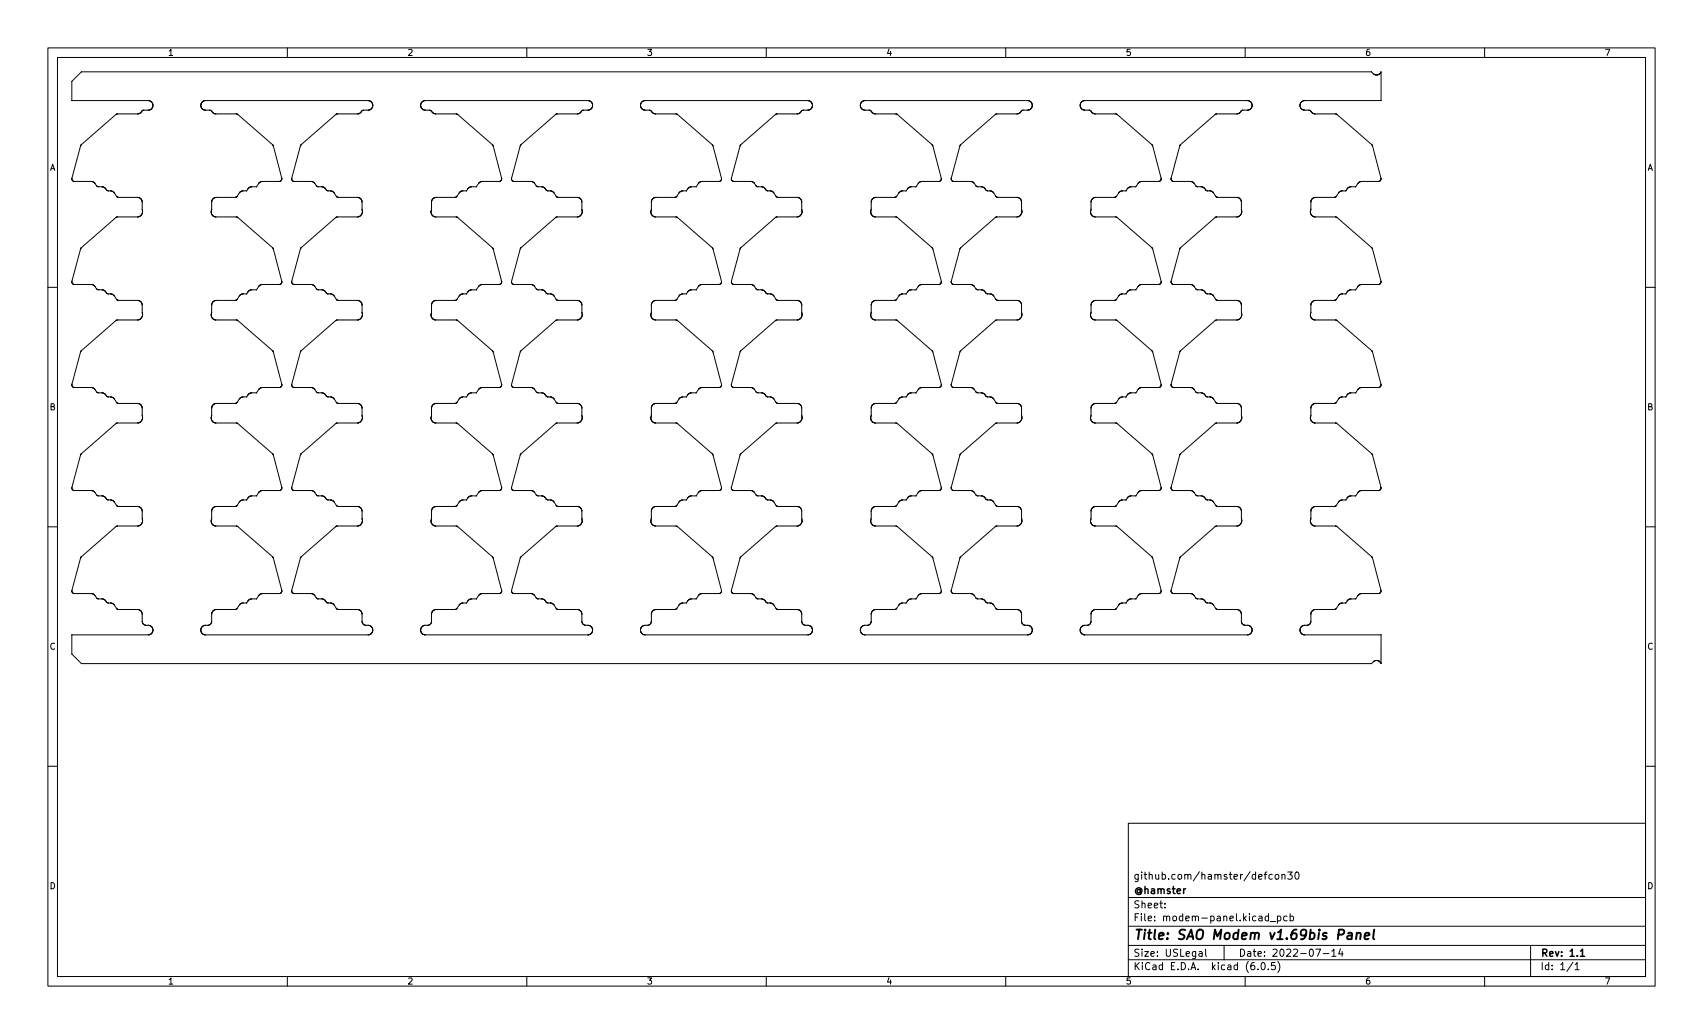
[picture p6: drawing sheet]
<svg xmlns="http://www.w3.org/2000/svg" width="356mm" height="216mm" viewBox="0 0 356 216" stroke-linecap="round" stroke-linejoin="round" font-family="sans-serif">
<defs><g id="words">
<text font-size="2.8" x="236.6" y="196.2">Title: SAO Modem v1.69bis Panel</text>
<g font-size="2.1">
<text x="236.6" y="183.6">github.com/hamster/defcon30</text>
<text x="236.6" y="189.7">Sheet:</text>
<text x="236.6" y="186.7">@hamster</text>
<text x="236.6" y="192.4">File: modem-panel.kicad_pcb</text>
<text x="236.6" y="202.5">KiCad E.D.A. kicad (6.0.5)</text>
<text x="236.6" y="199.7">Size: USLegal</text>
<text x="258.6" y="199.7">Date: 2022-07-14</text>
<text x="321.6" y="199.7">Rev: 1.1</text>
<text x="321.6" y="202.5">Id: 1/1</text>
</g>
<g font-size="1.8">
<text x="35" y="11.6">1</text>
<text x="85" y="11.6">2</text>
<text x="135" y="11.6">3</text>
<text x="185" y="11.6">4</text>
<text x="235" y="11.6">5</text>
<text x="285" y="11.6">6</text>
<text x="335" y="11.6">7</text>
<text x="10.3" y="35.6">A</text>
<text x="343.9" y="35.6">A</text>
<text x="10.3" y="85.7">B</text>
<text x="343.9" y="85.7">B</text>
<text x="10.3" y="135.6">C</text>
<text x="343.9" y="135.6">C</text>
<text x="10.3" y="185.7">D</text>
<text x="343.9" y="185.7">D</text>
<text x="35" y="205.6">1</text>
<text x="85" y="205.6">2</text>
<text x="135" y="205.6">3</text>
<text x="185" y="205.6">4</text>
<text x="235" y="205.6">5</text>
<text x="285" y="205.6">6</text>
<text x="335" y="205.6">7</text>
</g>
</g></defs>
<g fill="none" stroke="#000" stroke-width=".21">
<path d="M10 10h335.6v195.9h-335.6zM12 12h331.6v191.9h-331.6zM17 15l-2 2v4M17 15h.1M17 15h269.4M60 10v2M110 10v2M160 10v2M210 10v2M260 10v2M286.4 15h.1M286.4 15l.5 .5 .5 .2"/>
<path d="M287.4 15.7h.1M287.9 15.6l-.5 .1M287.9 15.5v.1M288.1 15.4l-.2 .1M288.1 15.4h.1M288.2 15.3l-.1 .1M288.2 15.3h.1M288.3 15.2l-.1 .1M288.3 15.1v.1M288.4 15l-.1 .1M288.4 15v.1M288.4 15.1v5.9"/>
<path d="M310 10v2M15 21h.1M15 21h15.9l.5 .1M15.2 37.8h.1M15.3 37.8l4.2 .2M16.8 30.4l-1.8 6.8 .2 .6M16.9 30.4h-.1M16.9 30.3v.1M16.9 30.3h.1M19.5 38h.1M19.5 38l.3 .3M19.8 38.3h.1"/>
<path d="M19.9 38.3l.6 .7M20.5 39h.1M20.5 39l1.1 .1M21.6 39.1h.1M21.6 39.1l.4 .2M22 39.3h.1M22 39.3l.2 .3M22.2 39.6h.1M22.2 39.6l.3 .2 .8 .1M23.3 39.9h.1M23.3 39.9l.3 .1M24.4 23.8l-7.5 6.5"/>
<path d="M24.4 23.8h.1M28.9 23.8h-4.5M29 23.7l-.1 .1M29.6 23.2l-.6 .5M29.7 23.2h-.1M30 23l-.3 .2M30 23h.1M31.1 23h-1.1M31.1 23h.1M31.4 22.9l-.3 .1M31.4 21.1h.1M31.5 21.1l.1 .1"/>
<path d="M31.5 22.9h-.1M31.6 22.8l-.1 .1M31.6 21.2v.1M31.6 22.7v.1M31.6 21.3h.1M31.7 22.7h-.1M31.7 21.3v.1M31.7 21.4h.1M31.7 22.6v.1M31.8 21.4v.1M31.8 21.5l.1 .6M31.8 22.5l-.1 .1"/>
<path d="M31.8 22.5h.1M31.9 22.1l-.1 .4M31.9 22.1h.1M41.9 22.1h.1M41.9 22.1l.1 .4M42 22.5h.1M42.1 21.5l-.2 .6M42.1 22.5l.1 .1M42.1 21.4v.1M42.2 22.6v.1M42.2 21.4h-.1M42.2 22.7h.1"/>
<path d="M42.2 21.3v.1M42.3 22.7v.1M42.3 21.3h-.1M42.3 21.2v.1M42.3 22.8l.4 .2M42.4 21.2h-.1M42.4 21.1v.1M42.7 23h.1M42.8 23h1.1l.6 .5M44.5 23.5v.1M44.5 23.6h.1M44.6 23.6l.1 .1"/>
<path d="M44.7 23.7l.2 .1M44.9 23.8h.1M45 23.8h4.4M49.4 23.8h.1M49.5 23.8h.1M49.5 23.8l.1 .1M49.6 23.9h.1M49.6 23.9l7.4 6.4M50.4 39.9l-.4 .3M50.5 39.9h-.1M51.5 39.9h-1M51.5 39.8v.1"/>
<path d="M51.8 39.4l-.3 .4M51.8 39.4h.1M52.1 39.1l-.3 .3M52.2 39.1h-.1M52.5 39l-.3 .1M52.6 39h1M52.6 39h-.1M53.6 39h.1M54.7 37.9l-.6 .3-.5 .8M54.7 37.9h.1M57 30.3h.1M57 30.3l.1 .1"/>
<path d="M57.1 30.4v.1M57.1 30.5l1.7 6.7-.1 .5-.3 .2M58.3 37.9h-3.6M58.4 37.9h-.1M60.9 37.3l.1 .4 .4 .2M60.9 37.3h.1M61.4 37.9h.1M61.5 37.9h3.6M62.7 30.4l-1.8 6.9M62.7 30.4h.1M65.1 37.9h.1M65.2 37.9l.4 .2"/>
<path d="M65.6 38.1v.1M65.6 38.2l.6 .7 1 .1M67.2 39h.1M67.3 39l.3 .1M67.6 39.1h.1M67.6 39.1l.4 .3M68 39.4h.1M68 39.4l.4 .4M68.4 39.8h.1M68.5 39.8l.9 .1M69.4 39.9v.1M69.4 40l.9 1"/>
<path d="M70.1 23.9l-7.4 6.5M70.1 23.9h.1M70.2 23.8l-.1 .1M70.2 23.8h.1M70.3 23.8h-.1M70.4 23.8h-.1M77.1 21h-34.2l-.5 .1M77.1 21l.1 .1M77.2 21.1l.5 .3M77.4 22.8l-.4 .2h-1.2l-.6 .6-.4 .2h-4.4M77.4 22.8h.1M77.7 21.4v.1"/>
<path d="M77.7 21.5l.1 .3M77.8 21.8h.1M77.8 21.8v.3M77.8 22.1l-.4 .7M77.8 22.1h.1M87.8 22.1h.1M87.8 22.1l.2 .4M87.8 21.8v.3M87.9 21.8h-.1M88 22.5h.1M88 22.5l.5 .5h1.2M89.7 23h.1"/>
<path d="M89.8 23l.5 .5M90.3 23.5h.1M90.3 23.5l.3 .2M90.6 23.7h.1M90.6 23.7l4.7 .1M95.3 23.8h.1M95.3 23.8h.2M95.5 23.8v.1M95.5 23.9h.1M95.6 23.9h.1M95.6 23.9l7.2 6.3M96.5 39.9l-.5 .2"/>
<path d="M96.5 39.9h.1M97.4 39.9h-.9M97.4 39.8v.1M97.8 39.3l-.4 .5M97.8 39.3h.1M99.5 39h-1.2l-.5 .3M99.5 39h.1M99.9 38.3l-.4 .7M99.9 38.3h.1M100.1 38.1l-.2 .2M100.1 38.1h.1M102.8 30.2h.1"/>
<path d="M102.9 30.2l1.8 7-.1 .5M104.6 37.7l-.4 .2h-3.6l-.5 .2M104.6 37.7h.1M106.8 37.3l.1 .3M106.8 37.3h.1M106.9 37.6v.1M106.9 37.7l.4 .2h3.9M108.6 30.4l-1.8 6.9M108.7 30.4h-.1M108.7 30.3v.1M108.7 30.3h.1M108.8 30.2l-.1 .1"/>
<path d="M108.8 30.2h.1M111.2 37.9v.1M111.2 38l.2 .1M111.4 38.1h.1M111.5 38.1l.6 .8M112.1 38.9h.1M112.1 38.9l1.2 .1M113.3 39h.1M113.4 39l.2 .1M113.6 39.1v.1M113.6 39.2l.4 .4M114 39.6h.1"/>
<path d="M114 39.6l.3 .2 1 .2M115.3 40h.1M115.4 40l.9 1.1M116.1 23.9l-7.3 6.3M116.1 23.8v.1M116.2 23.8h-.1M116.2 23.8h.1M116.3 23.8h-.1M116.3 23.8h.1M120.6 23.8h-4.3M120.6 23.8h.1M121 23.7l-.4 .1"/>
<path d="M121 23.6v.1M121.1 23.6h-.1M121.2 23.5l-.1 .1M121.2 23.5h.1M121.3 23.4l-.1 .1M121.7 23l-.4 .4M121.7 23h.1M123.5 22.7l-.6 .3h-1.2M123.5 21.3l-.7-.3h-34l-.6 .2-.3 .6M123.5 21.3v.1M123.5 21.4l.2 .4M123.5 22.6v.1"/>
<path d="M123.6 22.5l-.1 .1M123.6 22.5h.1M123.7 21.8h.1M123.7 21.8v.3M123.7 22.1l-.1 .4M123.7 22.1h.1M133.7 22.1h.1M133.7 22.1l.4 .7M133.8 21.8l-.1 .3M133.8 21.8h.1M133.9 21.5l-.1 .3M133.9 21.4v.1"/>
<path d="M134.1 22.8h.1M134.2 22.8l.4 .2h1.1M134.4 21.1l-.5 .3M134.4 21v.1M135.7 23h.1M135.7 23l.3 .2M136 23.2h.1M136 23.2l.6 .5M136.6 23.7h.1M136.6 23.7l4.5 .1M141.1 23.8h.1M141.2 23.8h.1"/>
<path d="M141.3 23.8l.1 .1M141.4 23.9h.1M141.4 23.9l7.4 6.4M143.3 39.9l-1.2 .1-1 1.2M143.3 39.9h.1M143.9 39.2l-.6 .7M143.9 39.1v.1M145.4 39l-1.5 .1M145.4 39h.1M145.9 38.2l-.5 .8M146 38.1l-.1 .1M146.3 37.9l-.3 .2"/>
<path d="M146.3 37.9h.1M148.8 30.3h.1M148.8 30.3l.1 .1M148.9 30.4v.1M148.9 30.5l1.7 7-.5 .4h-3.8M152.7 37.3l.1 .3M152.7 37.3h.1M152.8 37.6v.1M152.8 37.7h.1M152.9 37.7v.1M152.9 37.8l4.3 .2M154.6 30.3l-1.9 7"/>
<path d="M154.6 30.3h.1M154.7 30.2l-.1 .1M154.7 30.2h.1M157.2 38h.1M157.2 38l.3 .3M157.5 38.3h.1M157.6 38.3l.6 .7M158.2 39h.1M158.2 39h.9l.5 .2M159.6 39.2h.1M159.6 39.2l.1 .1M159.7 39.3h.1"/>
<path d="M159.7 39.3l.2 .3M159.9 39.6h.1M159.9 39.6l.3 .2 .8 .1M161 39.9h.1M161.1 39.9l.2 .1M162 23.9l-7.3 6.3M162 23.8v.1M162.1 23.8h-.1M162.2 23.8h-.1M162.2 23.8h.1M162.3 23.8h-.1M166.7 23.8h-4.4"/>
<path d="M166.7 23.7v.1M167.3 23.2l-.6 .5M167.4 23.2h-.1M167.7 23l-.3 .2M167.7 23h.1M168.8 23h-1.1M168.8 21h-34.4M168.8 21h.1M168.9 21l.3 .1M168.9 23h-.1M169.2 21.1v.1M169.2 21.2l.2 .1"/>
<path d="M169.4 22.7l-.5 .3M169.4 21.3v.1M169.4 22.6v.1M169.4 21.4h.1M169.5 21.4v.1M169.5 21.5l.1 .6M169.6 22.1l-.2 .5M169.6 22.1h.1M179.6 22.1h.1M179.6 22.1l.2 .4M179.7 21.8l-.1 .3M179.7 21.8h.1"/>
<path d="M179.8 22.5h.1M179.8 22.5l.1 .1M179.9 21.4l-.2 .4M179.9 22.6v.1M179.9 21.3v.1M179.9 22.7h.1M180 21.3h-.1M180 22.7v.1M180 22.8l.1 .1M180 21.2v.1M180.1 22.9h.1M180.1 21.1l-.1 .1"/>
<path d="M180.2 22.9l1.5 .1 .5 .5M180.2 21.1h-.1M180.5 21l-.3 .1M180.5 21h34.1l.4 .1 .4 .3M180.5 21h.1M182.2 23.5v.1M182.2 23.6h.1M182.3 23.6l.1 .1M182.4 23.7l4.7 .1M187.1 23.8h.1M187.1 23.8l7.6 6.5M189.2 39.9h-.8l-.5 .1"/>
<path d="M189.2 39.9h.1M189.5 39.4l-.3 .4M189.5 39.4h.1M189.6 39.3l-.1 .1M189.6 39.3h.1M189.7 39.2l-.1 .1M189.7 39.2h.1M189.8 39.1l-.1 .1M189.9 39.1h-.1M190.3 39l-.4 .1M190.3 39h1M190.3 39h.1"/>
<path d="M191.3 39h.1M191.7 38.3l-.4 .7M191.7 38.3h.1M192.4 37.9l-.7 .4M192.5 37.9h-.1M194.7 30.3h.1M194.7 30.3l.1 .1M194.8 30.4v.1M194.8 30.5l1.7 6.7-.1 .5M196 37.9h-3.5M196.1 37.9h-.1M196.4 37.7l-.3 .2"/>
<path d="M196.4 37.7h.1M198.6 37.3l.2 .4 .3 .2M198.6 37.3h.1M199.1 37.9h.1M199.2 37.9h3.6M200.4 30.4l-1.8 6.9M200.5 30.4h-.1M202.8 37.9h.1M202.9 37.9l.4 .2M203.3 38.1v.1M203.3 38.2l.7 .7 1 .1M205 39h.1"/>
<path d="M205 39l.7 .4M205.7 39.4h.1M205.7 39.4l.5 .4M206.2 39.8v.1M206.2 39.9h.9M207.1 39.9v.1M207.1 40l1.1 1.2M207.8 23.9l-7.3 6.5M207.8 23.9h.1M208.1 23.8l-.3 .1M208.1 23.8h.1M212.7 23.7l-4.6 .1"/>
<path d="M212.7 23.7h.1M214.9 22.9l-1.4 .1-.8 .7M214.9 22.9h.1M215.1 22.8l-.2 .1M215.1 22.8h.1M215.4 21.4v.1M215.4 21.5l.1 .3M215.5 21.8h.1M215.5 21.8v.3M215.5 22.1l-.4 .7M215.5 22.1h.1M225.5 22.1h.1"/>
<path d="M225.6 22.1l.1 .4M225.6 21.8l-.1 .3M225.6 21.8h.1M225.7 22.5h.1M225.7 22.5l.4 .4M226.1 21.1l-.3 .3-.2 .4M226.1 22.9h.1M226.2 21.1l34.3-.1 .6 .2M226.2 22.9l1.2 .1M226.2 21.1h-.1M227.4 23h.1M227.5 23l.5 .5"/>
<path d="M228 23.5h.1M228 23.5l.3 .2M228.3 23.7h.1M228.4 23.7l4.6 .1M233 23.8h.1M233.1 23.8h.1M233.2 23.8v.1M233.2 23.9h.1M233.3 23.9h.1M233.3 23.9l7.2 6.3M234.3 39.9l-.6 .2M234.3 39.9h.1"/>
<path d="M235.1 39.9h-.8M235.1 39.9h.1M235.9 39.1l-.4 .2-.4 .5M235.9 39v.1M237.2 39h-1.3M237.2 39h.1M237.6 38.3l-.4 .7M237.6 38.3h.1M237.8 38.1l-.2 .2M237.9 38.1h-.1M240.5 30.2h.1M240.6 30.2l1.9 7-.2 .5"/>
<path d="M242.2 37.8l-3.8 .1-.5 .2M242.2 37.8h.1M242.3 37.7l-.1 .1M242.3 37.7h.1M244.5 37.3l.1 .3M244.5 37.3h.1M244.6 37.6v.1M244.6 37.7l.4 .2h3.6l.5 .2M246.3 30.4l-1.8 6.9M246.4 30.4h-.1M246.4 30.3v.1M246.5 30.3h-.1"/>
<path d="M246.5 30.2v.1M246.5 30.2h.1M249.1 38.1h.1M249.2 38.1l.1 .2M249.3 38.3h.1M249.4 38.3l.5 .6M249.9 38.9v.1M249.9 39h1.2M251.1 39v.1M251.1 39.1h.2M251.3 39.1v.1M251.3 39.2l.4 .4"/>
<path d="M251.7 39.6h.1M251.7 39.6l.3 .2 .6 .1M252.6 39.9h.1M252.6 39.9l.5 .1M253.1 40h.1M253.1 40l.9 1.1M253.8 23.9l-7.3 6.3M253.8 23.8v.1M253.9 23.8h-.1M253.9 23.8h.1M254 23.8h-.1M254 23.8h.1"/>
<path d="M258.7 23.7l-4.7 .1M258.7 23.6v.1M258.9 23.6h-.2M258.9 23.5v.1M259 23.5h-.1M259 23.4v.1M259.4 23l-.4 .4M259.5 23h-.1M261.1 22.8l-.5 .2h-1.1M261.1 21.2v.1M261.1 21.3h.1M261.1 22.7v.1"/>
<path d="M261.2 22.7h-.1M261.2 21.3v.1M261.2 21.4l.2 .4M261.2 22.6v.1M261.3 22.5l-.1 .1M261.3 22.5h.1M261.4 21.8h.1M261.4 21.8v.3M261.4 22.1l-.1 .4M261.4 22.1h.1M271.5 22.1h.1M271.5 22.1l.4 .7"/>
<path d="M271.5 21.8v.3M271.5 21.8h.1M271.6 21.5l-.1 .3M271.6 21.4v.1M271.9 22.8h.1M271.9 22.8l.3 .2M272.2 21l-.6 .4M272.2 23h.1M272.2 23h1.1l.4 .2M272.2 21h.1M273.7 23.2h.1M273.7 23.2l.4 .4"/>
<path d="M274.1 23.6h.1M274.1 23.6l.3 .1M274.4 23.7v.1M274.4 23.8h4.6M279 23.8h.1M279 23.8l7.5 6.5M281 39.9l-1.2 .1-.9 1.1M281 39.8v.1M281.3 39.4l-.3 .4M281.3 39.4h.1M281.9 39l-.6 .4M282 39h-.1"/>
<path d="M283.1 39h-1.1M283.1 39h.1M283.6 38.2l-.5 .8M283.7 38.1l-.1 .1M283.8 38.1h-.1M283.8 38v.1M286.5 30.3h.1M286.5 30.3l.1 .1M286.6 30.4v.1M286.6 30.5l1.8 6.7-.1 .4M288.3 37.6l-.4 .3h-3.6l-.5 .1M288.3 37.6h.1"/>
<path d="M288.4 21h-16.2M288.4 21h.1M10 60h2M15 58.7a.55 .55 0 0 0 .5 .7l4 .1M15 58.7h.1M16.9 51.8l-1.9 6.9M17 51.7l-.1 .1M19.5 59.5h.1M19.5 59.5l.3 .3M19.8 59.8h.1M19.9 59.8l.2 .5M23.6 40l.1 .1"/>
<path d="M23.7 40.1h.1M23.7 40.1l.1 .1M23.8 40.2h.1M23.8 40.2l.1 .1M23.9 40.3l.4 .7M24.3 45.4l-7.3 6.3M24.3 41h.1M24.3 45.3v.1M24.4 41v.1M24.4 41.1h.1M24.4 45.3h-.1M24.4 45.3h.1"/>
<path d="M24.4 41.1l.2 .1M24.5 45.3h-.1M24.5 45.3h.1M24.6 41.2h.1M24.7 41.2h4.2M28.9 41.2h.1M28.9 41.2l.7 .5M28.9 45.3h-4.4M29 45.3h-.1M29.2 45.2l-.2 .1M29.3 45.1l-.1 .1M29.6 41.7v.1"/>
<path d="M29.6 41.8l.1 .4M29.7 42.2h.1M29.7 42.2l.1 2.1M29.8 44.3l-.5 .8M29.8 44.3h.1M44.1 44.1l.2 .8 .6 .4h4.4M44.1 44.1h.1M44.2 42.2l-.1 1.9M44.2 42.2h.1M44.3 41.8l-.1 .4M44.3 41.7v.1M44.8 41.3l-.5 .4"/>
<path d="M44.8 41.3h.1M49.2 41.2l-4.4 .1M49.2 41.2h.1M49.3 41.2h-.1M49.3 41.2h.1M49.3 45.3h.1M49.4 45.3h.1M49.5 45.3h.1M49.5 41.1l-.2 .1M49.5 41v.1M49.5 41h.1M49.5 45.3l.1 .1"/>
<path d="M49.6 45.4l7.4 6.4 1.9 7M50 40.3l-.5 .7M50 40.2v.1M54.7 59.4l-.6 .3-.5 .8M54.7 59.4h.1M58.8 59.1l-.5 .3h-3.6M58.8 59.1h.1M58.8 59v.1M58.8 59h.1M58.8 58.9v.1M58.9 58.8v.1M58.9 58.9h-.1"/>
<path d="M60.9 58.7v.4M60.9 58.7h.1M60.9 59.1h.1M61 59.1l.4 .3M61.4 59.4h.1M61.4 59.4h3.7M62.7 52l-1.8 6.7M62.7 51.9v.1M62.8 51.9h-.1M62.8 51.8v.1M65.1 59.4h.1M65.2 59.4l.2 .1"/>
<path d="M65.4 59.5l.1 .1M65.5 59.6l.7 .9h1M70.1 45.4l-7.3 6.4M70.1 45.4h.1M70.2 45.4h-.1M70.2 45.3v.1M70.3 41v.1M70.3 41.1l.2 .1M70.3 45.3h-.1M70.4 45.3h-.1M70.5 41.2h.1M70.6 41.2h.1"/>
<path d="M70.6 41.2l4.3 .1M74.9 41.3h.1M75 41.3l.5 .4M75.3 45l-.6 .3h-4.3M75.3 45h.1M75.5 41.7v.1M75.5 41.8l.1 .4M75.5 44.7l-.2 .3M75.6 44.7h-.1M75.6 42.2h.1M75.6 42.2l.1 2M75.7 44.3l-.1 .4"/>
<path d="M75.7 44.2v.1M90 44.1l.1 .6M90 44.1h.1M90.1 44.7h.1M90.1 44.7l.2 .3M90.1 42.2l-.1 1.9M90.1 42.2h.1M90.2 41.8l-.1 .4M90.2 41.7v.1M90.3 45h.1M90.3 45l.1 .1M90.4 45.1h.1"/>
<path d="M90.4 45.1l.2 .1M90.6 45.2h.1M90.6 45.2l4.7 .1M90.8 41.3l-.6 .4M90.9 41.2l-.1 .1M95.1 41.2h-4.2M95.1 41.2h.1M95.2 41.1l-.1 .1M95.3 41.1h-.1M95.3 45.3h.1M95.3 41.1h.1M95.4 45.3h.1"/>
<path d="M95.4 41.1h-.1M95.4 41v.1M95.4 45.3l.1 .1M95.4 41h.1M95.5 45.4h.1M95.5 45.4l7.3 6.3M95.9 40.3l-.5 .7M95.9 40.2v.1M96 40.2h-.1M96 40.1v.1M99.9 59.8l-.4 .7M99.9 59.8h.1"/>
<path d="M100 59.7l-.1 .1M100 59.7h.1M100.1 59.6l-.1 .1M100.1 59.6h.1M102.8 51.7v.1M102.8 51.8l.2 .2M103 52h.1M103 52l1.8 6.8M104.5 59.3l-3.8 .1-.6 .2M104.5 59.3h.1M104.7 59.1l-.2 .2M104.7 59v.1"/>
<path d="M104.7 59h.1M104.8 58.9l-.1 .1M104.8 58.8v.1M104.8 58.9h.1M106.8 58.7l.1 .4M106.8 58.7h.1M106.9 59.1h.1M106.9 59.1l.4 .3 3.9 .1M108.6 52l-1.8 6.7M108.7 51.9l-.1 .1M108.7 51.9h.1M108.7 51.8v.1"/>
<path d="M111.2 59.5h.1M111.2 59.5l.2 .1M111.4 59.6h.1M111.5 59.6v.1M111.5 59.7h.1M111.6 59.7l.6 .8h1.1M116.1 45.4l-7.4 6.4M116.1 45.4h.1M116.2 45.3l-.1 .1M116.2 45.3h.1M116.3 45.3h-.1M116.3 41.1h.1"/>
<path d="M116.3 45.3h.1M116.3 41.1l.1 .1M116.4 41.2h.1M116.5 41.2h.1M116.6 41.2h4M120.6 41.2h.1M120.6 45.3h-4.3M120.6 41.2l.4 .1M120.6 45.3h.1M121 41.3v.1M121 41.4h.1M121.1 41.4l.1 .1"/>
<path d="M121.1 45.1l-.5 .2M121.2 41.5h.1M121.2 45l-.1 .1M121.2 41.5l.1 .1M121.3 41.6l.2 .6M121.5 42.2h.1M121.5 42.2l.1 2M121.6 44.3l-.4 .7M121.6 44.2v.1M135.9 44.1l.1 .6M135.9 44.1h.1M136 44.7h.1"/>
<path d="M136 44.7l.6 .5M136 42.2l-.1 1.9M136 42.2h.1M136.2 41.6l-.2 .6M136.3 41.5l-.1 .1M136.3 41.5h.1M136.4 41.4l-.1 .1M136.5 41.4h-.1M136.5 41.3v.1M136.6 45.2v.1M136.6 45.3h4.5M136.9 41.2l-.4 .1"/>
<path d="M137 41.2h-.1M140.9 41.2h-3.9M141 41.2h-.1M141 41.2h.1M141.1 41.2h-.1M141.1 45.3h.1M141.2 45.3h.1M141.3 45.3l.1 .1M141.4 45.4l7.5 6.6M146.3 59.5l-.4 .2-.5 .8M146.3 59.4v.1M148.9 52h.1"/>
<path d="M148.9 52l1.8 6.8M150.6 59.1l-.5 .3h-3.8M150.6 59.1h.1M150.6 59v.1M150.7 58.9l-.1 .1M150.7 58.8v.1M150.7 58.9h.1M152.7 58.7a.55 .55 0 0 0 .6 .7h3.5l.7 .4M152.7 58.7h.1M154.7 51.8l-2 6.9M154.7 51.7v.1M157.5 59.8h.1"/>
<path d="M157.6 59.8l.2 .5M161.3 40l.1 .1M161.4 40.1h.1M161.4 40.1l.1 .1M161.5 40.2h.1M161.6 40.2v.1M161.6 40.3l.4 .7M162 45.4l-7.3 6.3M162 41h.1M162 45.3v.1M162.1 41v.1M162.1 41.1h.1"/>
<path d="M162.1 45.3h-.1M162.2 45.3h-.1M162.2 41.1l.2 .1M162.2 45.3h.1M162.3 45.3h-.1M162.4 41.2h.1M162.4 41.2h4.3M166.7 41.2v.1M166.7 45.3h-4.4M166.7 41.3l.6 .4M166.7 45.3h.1M166.9 45.2l-.2 .1"/>
<path d="M167 45.1l-.1 .1M167.3 41.7v.1M167.3 41.8l.1 .4M167.3 44.7l-.3 .4M167.4 44.7h-.1M167.4 42.2h.1M167.4 42.2l.1 2M167.5 44.3l-.1 .4M167.5 44.2v.1M181.8 44.1l.2 .8 .7 .4M181.8 44.1h.1M181.9 42.2l-.1 1.9"/>
<path d="M181.9 42.2h.1M182 41.8l-.1 .4M182 41.7v.1M182.5 41.3l-.5 .4M182.6 41.3h-.1M182.7 45.3h.1M182.7 45.3h4.3M186.9 41.2l-4.3 .1M186.9 41.2h.1M187 45.3h.1M187.1 45.3h.1M187.2 45.3h.1"/>
<path d="M187.2 41.1l-.3 .1M187.2 41v.1M187.2 41h.1M187.2 45.3l.1 .1M187.3 41h-.1M187.3 45.4l7.4 6.4 1.9 7M187.7 40.3l-.4 .7M187.7 40.2v.1M187.9 40.1l-.2 .1M187.9 40v.1M191.7 59.8l-.4 .7M191.7 59.8h.1"/>
<path d="M192.4 59.4l-.7 .4M192.5 59.4h-.1M196.5 59.1l-.5 .3h-3.5M196.5 59.1h.1M196.5 59v.1M196.6 59h-.1M196.6 58.9v.1M196.6 58.8v.1M196.6 58.9h.1M198.6 58.7l.1 .4M198.6 58.7h.1M198.7 59.1h.1"/>
<path d="M198.7 59.1l.4 .3M199.1 59.4h.1M199.1 59.4h3.7M200.4 52l-1.8 6.7M200.5 51.9l-.1 .1M200.5 51.9h.1M200.5 51.8v.1M202.8 59.4h.1M202.9 59.4l.3 .1M203.2 59.5v.1M203.2 59.6l.8 .9h1M207.8 45.4l-7.3 6.4"/>
<path d="M207.8 45.4h.1M208.1 45.3l-.3 .1M208.1 45.3h.1M208.2 41.2h.1M208.3 41.2h.1M208.4 41.2l4.3 .1M212.7 41.3h.1M212.7 45.2l-4.6 .1M212.7 41.3l.5 .4M212.7 45.2h.1M213 45l-.3 .2M213.1 45h-.1"/>
<path d="M213.2 41.7v.1M213.2 41.8l.1 .4M213.2 44.7l-.1 .3M213.3 44.7h-.1M213.3 42.2h.1M213.3 42.2l.1 2M213.4 44.3l-.1 .4M213.4 44.2v.1M227.8 44.7h.1M227.8 44.7l.2 .3M227.8 42.2v2.5M227.8 42.2h.1"/>
<path d="M227.9 41.8l-.1 .4M227.9 41.7v.1M228 45h.1M228 45l.1 .1M228.1 45.1h.1M228.1 45.1l.2 .1M228.3 45.2h.1M228.4 45.2l4.6 .1M228.6 41.2l-.7 .5M228.6 41.2h.1M232.8 41.2h-4.2M232.8 41.2h.1"/>
<path d="M233 41.1l-.2 .1M233 41.1h.1M233 45.3h.1M233 45.3l.2 .1M233.1 41.1h-.1M233.1 41.1h.1M233.1 41v.1M233.1 41h.1M233.2 41h-.1M233.2 45.4h.1M233.2 45.4l7.3 6.3M233.7 40.2l-.5 .8"/>
<path d="M233.7 40.1v.1M237.6 59.8l-.4 .7M237.6 59.8h.1M237.7 59.7l-.1 .1M237.7 59.7h.1M237.8 59.6l-.1 .1M237.9 59.6h-.1M240.5 51.7l.1 .1M240.6 51.8l.1 .2M240.7 52h.1M240.7 52l1.8 6.8M242.2 59.3l-3.8 .1-.5 .2"/>
<path d="M242.2 59.3h.1M242.4 59.1l-.2 .2M242.4 59v.1M242.5 59h-.1M242.5 58.9v.1M242.5 58.8v.1M242.5 58.9h.1M244.5 58.7l.1 .4M244.5 58.7h.1M244.6 59.1h.1M244.6 59.1l.4 .3h3.6l.5 .2M246.3 52l-1.8 6.7"/>
<path d="M246.4 51.9l-.1 .1M249.1 59.6h.1M249.2 59.6v.1M249.2 59.7h.1M249.3 59.7v.1M249.3 59.8h.1M249.4 59.8l.5 .7 1.2 .1M253.8 45.4l-7.4 6.5M253.8 45.4h.1M253.9 45.3l-.1 .1M253.9 45.3h.1M254 45.3h-.1"/>
<path d="M254 41.1h.1M254 45.3h.1M254 41.1l.1 .1M254.1 41.2h.1M254.1 41.2h.2M254.3 41.2h.1M254.3 41.2h4M258.3 41.2h.1M258.3 41.2l.4 .1M258.3 45.3h-4.3M258.4 45.3h-.1M258.7 41.3v.1"/>
<path d="M258.7 41.4h.2M258.9 45.1l-.5 .2M258.9 41.4v.1M258.9 41.5h.1M258.9 45v.1M259 41.5v.1M259 41.6l.2 .5 .1 2.1-.4 .8M273.6 44.2l.1 .5M273.6 44.1v.1M273.7 44.7h.1M273.7 44.7l.1 .1M273.8 44.8v.1"/>
<path d="M273.8 44.9l.3 .2M273.9 41.6l-.2 .5-.1 2M274 41.5l-.1 .1M274 41.5h.1M274.1 41.4l-.1 .1M274.1 45.1v.1M274.1 45.2l.3 .1M274.4 45.3h.1M274.4 45.3h4.5M278.7 41.2h-4l-.6 .2M278.7 41.2h.1M278.8 41.2h-.1"/>
<path d="M278.9 41.1l-.1 .1M278.9 45.3h.1M279 45.3h.1M279 45.3l7.5 6.5 1.9 6.9M283.8 59.6l-.7 .9M283.8 59.5v.1M288.4 58.7h.1M288.4 58.7l-.1 .5-.4 .2h-3.6l-.5 .1M343.6 60h2M20.1 60.3h.1M20.2 60.3l.3 .2M20.5 60.5h.1"/>
<path d="M20.5 60.5h1l.5 .3M22 60.8h.1M22 60.8l.2 .3M22.2 61.1h.1M22.2 61.1l.3 .2 .8 .1M23.3 61.4h.1M23.3 61.4l.3 .1M23.6 61.5l.1 .1M23.7 61.6h.1M23.7 61.6l.1 .1M23.8 61.7h.1M23.8 61.7l.1 .1"/>
<path d="M23.9 61.8l.4 .7M24.3 62.5h.1M24.3 66.9l-7.4 6.4-1.9 6.9M24.3 66.8v.1M24.4 62.5v.1M24.4 62.6h.1M24.4 66.8h-.1M24.4 66.8h.1M24.5 62.6v.1M24.5 62.7h.1M24.6 62.7h.1M24.7 62.7h.1"/>
<path d="M24.8 62.7h4.1M28.9 62.7v.1M28.9 62.8l.6 .3M28.9 66.8h-4.5M29 66.8h-.1M29.2 66.7l-.2 .1M29.3 66.6l-.1 .1M29.5 63.1h.1M29.5 63.1l.1 .1M29.6 63.2v.1M29.6 63.3l.2 2.5M29.6 66.2l-.3 .4"/>
<path d="M29.7 66.2h-.1M29.8 65.9l-.1 .3M29.8 65.8v.1M44.1 65.7l.1 .5M44.1 65.7h.1M44.2 66.2v.1M44.2 66.3l.1 .1M44.3 66.4h.1M44.3 63.3l-.2 2.4M44.3 63.2v.1M44.3 66.4l.7 .4h4.4M44.8 62.8l-.5 .4"/>
<path d="M44.8 62.8h.1M49.1 62.7l-4.3 .1M49.1 62.7h.1M49.3 62.7h-.2M49.3 62.7h.1M49.4 66.8h.1M49.4 62.6l-.1 .1M49.4 62.6h.1M49.5 66.8h.1M49.5 66.8v.1M49.5 62.5l-.1 .1M49.5 66.9h.1"/>
<path d="M49.5 62.5h.1M49.6 66.9l7.3 6.3M50 61.8l-.5 .7M50 61.7v.1M50.4 61.4l-.4 .3M50.5 61.4h-.1M51.5 61.4h-1M51.5 61.4h.1M51.8 60.9l-.3 .5M51.8 60.9h.1M52.1 60.6l-.3 .3M52.2 60.6h-.1"/>
<path d="M52.5 60.5l-.3 .1M52.6 60.5h1M52.6 60.5h-.1M53.6 60.5h.1M56.9 73.2h.1M56.9 73.2v.1M56.9 73.3h.1M57 73.3h.1M57 73.3v.1M57 73.4l.1 .1M57.1 73.5h.1M57.1 73.5l1.7 6.7"/>
<path d="M67.2 60.5h.1M67.3 60.5l.3 .1M67.6 60.6h.1M67.6 60.6l.4 .3M68 60.9h.1M68 60.9l.4 .4M68.4 61.3l.1 .1M68.5 61.4h.9M69.4 61.4v.1M69.4 61.5l.9 1M70.2 66.9l-7.4 6.4-1.9 6.9M70.2 66.9h.1"/>
<path d="M70.3 62.5v.1M70.3 62.6h.1M70.3 62.6l.3 .1M70.4 66.8l-.2 .1M70.4 66.8h.1M70.6 62.7h.1M70.6 62.7l4.3 .1M74.9 62.8h.1M75 62.8l.4 .3M75.2 66.6l-.5 .2h-4.3M75.2 66.6h.1M75.3 66.5l-.1 .1"/>
<path d="M75.3 66.5h.1M75.4 63.1h.1M75.4 63.1l.1 .1M75.5 63.2v.1M75.5 63.3l.2 2.4-.1 .5M75.5 66.2l-.2 .3M75.6 66.2h-.1M90 65.7l.2 .7M90 65.7h.1M90.2 66.4h.1M90.2 63.3l-.2 2.4M90.2 63.2v.1"/>
<path d="M90.2 66.4l.1 .1M90.3 66.5h.1M90.3 63.1l-.1 .1M90.3 66.5l.1 .1M90.3 63.1h.1M90.4 66.6h.1M90.4 66.6l.2 .1M90.6 66.7h.1M90.6 66.7l4.7 .1M90.8 62.8l-.5 .3M90.9 62.8h-.1M95.1 62.7l-4.2 .1"/>
<path d="M95.1 62.7h.1M95.3 66.8h.1M95.3 66.8l7.7 6.7M95.4 62.5l-.3 .2M95.4 62.5h.1M95.9 61.8l-.5 .7M95.9 61.7v.1M96 61.7h-.1M96 61.6v.1M96.5 61.4l-.5 .2M96.5 61.4h.1M97.4 61.4h-.9"/>
<path d="M97.4 61.4h.1M97.8 60.8l-.4 .6M97.8 60.8h.1M99.5 60.5h-1.2l-.5 .3M99.5 60.5h.1M103 73.5h.1M103 73.5l1.8 6.8M108.8 73.2l-2 7M108.8 73.2h.1M113.3 60.5l.1 .1M113.4 60.6h.2M113.6 60.6v.1"/>
<path d="M113.6 60.7l.4 .4M114 61.1h.1M114 61.1l.3 .2 1 .2M115.3 61.5h.1M115.4 61.5l.9 1.2M116.1 66.9l-7.3 6.3M116.1 66.9h.1M116.3 62.7h.1M116.4 62.7h4.2M120.6 62.7h.1M120.6 66.8l-4.5 .1M120.6 62.7l.4 .1"/>
<path d="M120.6 66.8h.1M121 62.8v.1M121 62.9h.1M121.1 62.9l.1 .1M121.2 63l.3 .6 .1 2.2M121.6 65.9l-.4 .6-.6 .3M121.6 65.8v.1M135.9 65.7l.2 .7 .5 .4M135.9 65.7h.1M136.3 63l-.3 .6-.1 2.1M136.4 62.9l-.1 .1M136.5 62.9h-.1"/>
<path d="M136.5 62.8v.1M136.6 66.8h.1M136.6 66.8h4.5M136.9 62.7l-.4 .1M137 62.7h-.1M140.9 62.7h-3.9M141 62.7h-.1M141 62.7h.1M141.1 62.7h-.1M141.1 66.8h.1M141.1 62.7h.1M141.2 66.8h.1"/>
<path d="M141.2 62.6l-.1 .1M141.2 62.6h.1M141.3 62.6h-.1M141.3 66.8v.1M141.3 66.9h.1M141.4 66.9l7.3 6.3M143.9 60.7l-.6 .7h-.8l-.5 .2-.7 1M143.9 60.7h.1M144.2 60.5l-.3 .2M144.2 60.5h.1M145.4 60.5h-1.2M145.4 60.5h.1"/>
<path d="M148.7 73.2h.1M148.7 73.2l.1 .1M148.8 73.3h.1M148.8 73.3v.1M148.8 73.4l.1 .1M148.9 73.5h.1M148.9 73.5l1.7 6.7M157.8 60.3h.1M157.9 60.3l.3 .2M158.2 60.5h.1M158.2 60.5l1.1 .1M159.3 60.6h.1"/>
<path d="M159.4 60.6l.2 .1M159.6 60.7h.1M159.6 60.7l.1 .1M159.7 60.8h.1M159.7 60.8l.2 .3M159.9 61.1h.1M159.9 61.1l.3 .2 .8 .1M161 61.4h.1M161.1 61.4l.2 .1M161.3 61.5l.1 .1M161.4 61.6h.1M161.4 61.6l.1 .1"/>
<path d="M161.5 61.7h.1M161.6 61.7v.1M161.6 61.8l.4 .7M162 62.5h.1M162.1 62.5v.1M162.1 62.6h.1M162.1 66.8l-7.5 6.5-1.9 6.9M162.2 66.8h-.1M162.2 62.6v.1M162.2 62.7h.1M162.3 62.7h.1M162.3 62.7l4.4 .1"/>
<path d="M166.7 62.8h.1M166.7 66.8h-4.5M166.7 62.8l.5 .3M166.7 66.8h.1M166.9 66.7l-.2 .1M167 66.6l-.1 .1M167.2 63.1h.1M167.2 63.1l.1 .1M167.3 63.2v.1M167.3 63.3l.2 2.5M167.3 66.2l-.3 .4M167.4 66.2h-.1"/>
<path d="M167.5 65.9l-.1 .3M167.5 65.8v.1M181.8 65.7l.1 .5M181.8 65.7h.1M181.9 66.2v.1M181.9 66.3l.1 .1M182 66.4h.1M182 63.3l-.2 2.4M182 63.2v.1M182 66.4l.7 .4M182.1 63.1l-.1 .1M182.1 63.1h.1"/>
<path d="M182.5 62.8l-.4 .3M182.6 62.8h-.1M182.7 66.8h.1M182.7 66.8h4.4M187 62.7l-4.4 .1M187 62.7h.1M187.1 66.8h.1M187.1 62.6l-.1 .1M187.1 62.6h.1M187.2 66.8h.1M187.2 66.8l.1 .1M187.2 62.5l-.1 .1"/>
<path d="M187.3 62.5h-.1M187.3 66.9h.1M187.3 66.9l7.3 6.3M187.7 61.8l-.4 .7M187.7 61.7v.1M187.9 61.6l-.2 .1M187.9 61.5v.1M189.2 61.4h-.8l-.5 .1M189.2 61.4h.1M189.5 60.9l-.3 .5M189.5 60.9h.1M189.6 60.8l-.1 .1"/>
<path d="M189.6 60.8h.1M189.7 60.7l-.1 .1M189.7 60.7h.1M189.8 60.6l-.1 .1M189.9 60.6h-.1M190.3 60.5l-.4 .1M190.3 60.5h1M190.3 60.5h.1M191.3 60.5h.1M194.6 73.2h.1M194.6 73.2l.1 .1M194.7 73.3h.1"/>
<path d="M194.7 73.3v.1M194.7 73.4l1.8 6.8M200.6 73.2l-2 7M200.6 73.2h.1M205 60.5h.1M205 60.5l.7 .4M205.7 60.9h.1M205.7 60.9l.5 .5M206.2 61.4h.1M206.2 61.4h.9M207.1 61.4v.1M207.1 61.5l.9 1"/>
<path d="M207.9 66.9l-7.3 6.3M207.9 66.9h.1M208 62.5v.1M208 62.6l.3 .1M208.1 66.8l-.2 .1M208.1 66.8h.1M208.3 62.7h.1M208.3 62.7l4.4 .1M212.7 62.8h.1M212.7 66.7l-4.6 .1M212.7 62.8l.5 .4M212.7 66.7h.1"/>
<path d="M212.9 66.6l-.2 .1M212.9 66.6h.1M213 66.5l-.1 .1M213.1 66.5h-.1M213.2 63.2v.1M213.2 63.3l.2 2.5M213.2 66.2l-.1 .3M213.3 66.2h-.1M213.4 65.9l-.1 .3M213.4 65.8v.1M227.7 65.7l.3 .8M227.7 65.7h.1"/>
<path d="M227.9 63.3l-.2 2.4M227.9 63.2v.1M228 66.5h.1M228 63.1l-.1 .1M228 66.5l.1 .1M228 63.1h.1M228.1 66.6h.1M228.1 66.6l.2 .1M228.3 66.7h.1M228.4 66.7l4.6 .1M228.6 62.8l-.6 .3M228.6 62.7v.1"/>
<path d="M232.8 62.7h-4.2M232.8 62.7h.1M233 66.8h.1M233 66.8l7.7 6.7M233.1 62.5l-.3 .2M233.2 62.5h-.1M233.7 61.7l-.5 .8M233.7 61.6v.1M234.3 61.4l-.6 .2M234.3 61.4h.1M235.1 61.4h-.8M235.1 61.4h.1"/>
<path d="M235.9 60.6l-.4 .2-.4 .6M235.9 60.6h.1M237.2 60.5l-1.3 .1M237.2 60.5h.1M240.7 73.5h.1M240.7 73.5l1.8 6.8M251.1 60.6h.1M251.1 60.6h.2M251.3 60.6v.1M251.3 60.7l.4 .4M251.7 61.1h.1M251.7 61.1l.3 .2 .6 .1"/>
<path d="M252.6 61.4h.1M252.6 61.4l.5 .1M253.1 61.5h.1M253.1 61.5l.9 1.1M253.8 66.9l-7.4 6.4-1.9 6.9M253.9 66.8l-.1 .1M254 62.6v.1M254 62.7h.1M254.1 62.7h.1M254.1 62.7h4.2M258.3 62.7h.1M258.3 62.7l.4 .1"/>
<path d="M258.3 66.8h-4.4M258.4 66.8h-.1M258.7 62.8v.1M258.7 62.9h.2M258.9 62.9v.1M258.9 63l.3 .6 .1 2.3-.4 .6-.5 .3M273.6 65.7l.1 .5 .4 .4M273.6 65.7h.1M274 63l-.3 .6-.1 2.1M274.1 62.9l-.1 .1M274.1 66.6v.1M274.1 66.7l.3 .1"/>
<path d="M274.4 66.8h.1M274.4 66.8h4.4M274.7 62.7l-.6 .2M274.7 62.7h.1M278.8 62.7h-4.1M278.8 62.7h.1M278.8 66.8h.1M278.9 66.8h.1M278.9 62.6l-.1 .1M278.9 62.6h.1M279 62.6h-.1M279 66.8v.1"/>
<path d="M279 62.6h.1M279 66.9h.1M279.1 66.9l7.4 6.4M281 61.4l-1.2 .1-.8 1.1M281 61.4h.1M281.3 60.9l-.3 .5M281.3 60.9h.1M283.1 60.5h-1.2l-.6 .4M283.1 60.5h.1M286.5 73.3v.1M286.5 73.4l.1 .1M286.6 73.5h.1"/>
<path d="M286.6 73.5l1.8 6.7M15 80.4h.1M15 80.4l.2 .4 .3 .1 4 .1M15 80.3v.1M15 80.2v.1M16.8 95l-1.8 6.7M16.8 95h.1M16.9 94.9l-.1 .1M16.9 94.9h.1M19.5 81h.1M19.5 81l.6 .8M20.1 81.8h.1"/>
<path d="M20.2 81.8l.3 .2M20.5 82h.1M20.5 82h1l.5 .3M22 82.3h.1M22 82.3l.1 .2M22.1 82.5h.1M22.1 82.5l.1 .1M22.2 82.6v.1M22.2 82.7l.3 .2h.8M23.3 82.9h.1M23.3 82.9l.4 .2M23.7 83.1l.1 .1"/>
<path d="M23.8 83.2l.8 1M24.3 88.4l-7.4 6.5M24.3 88.4h.1M24.4 88.3l-.1 .1M24.4 88.3h.1M24.6 84.2h.1M24.7 84.2l4.2 .1M28.9 84.3h.1M28.9 84.3l.5 .2M28.9 88.3h-4.5M29 88.3h-.1M29.2 88.2l-.2 .1"/>
<path d="M29.3 88.2h-.1M29.4 84.5h.1M29.4 84.5l.1 .1M29.5 84.6h.1M29.5 84.6l.1 .2M29.6 84.8h.1M29.6 84.8l.2 2.6M29.7 87.5l-.4 .7M29.8 87.4l-.1 .1M44.1 87.3v.1M44.1 87.4l.1 .3M44.2 87.7v.1"/>
<path d="M44.2 87.8l.1 .1M44.3 87.9h.1M44.3 87.9l.6 .4M44.9 88.3h.1M45 88.3h4.3M49.3 84.2h-4.2l-.4 .2-.5 .6-.1 2.3M49.3 84.2h.1M49.3 88.3h.1M49.4 88.3h.1M49.4 84.2h-.1M49.4 84.1v.1M49.5 88.3v.1"/>
<path d="M49.5 88.4h.1M49.6 88.4l7.3 6.3M50.2 83.1l-.8 1M50.2 83.1h.1M50.4 83l-.2 .1M50.5 82.9l-.1 .1M51.5 82.9h-1M51.5 82.9h.1M51.9 82.3l-.4 .6M52 82.2l-.1 .1M52.5 82l-.5 .2M52.6 82h1"/>
<path d="M52.6 82h-.1M53.6 82h.1M54.7 80.9l-.6 .3-.5 .8M54.7 80.9h.1M56.9 94.7v.1M56.9 94.8h.1M57 94.8l.1 .2M57.1 95h.1M57.1 95l1.7 6.7M58.3 80.9h-3.6M58.4 80.9h-.1M58.6 80.8l-.2 .1"/>
<path d="M58.6 80.8h.1M58.7 80.7l-.1 .1M58.7 80.7h.1M58.8 80.2h.1M58.8 80.2l.1 .1M58.9 80.3v.1M58.9 80.4l-.2 .3M60.9 80.4h.1M60.9 80.4l.1 .3M60.9 80.3v.1M60.9 80.2v.1M61 80.7h.1"/>
<path d="M61 80.7l.1 .1M61.1 80.8h.1M61.1 80.8l.3 .1M61.4 80.9h.1M61.5 80.9h3.5l.4 .2M62.7 95l-1.8 6.7M62.7 95h.1M62.8 94.8l-.1 .2M62.9 94.8h-.1M62.9 94.8h.1M62.9 94.7v.1M65.4 81.1h.1"/>
<path d="M65.5 81.1l.7 .9h1M67.2 82h.1M67.3 82l.3 .1M67.6 82.1h.1M67.6 82.1l.8 .8M68.4 82.9h.1M68.5 82.9l1.1 .2M69.6 83.1h.1M69.6 83.1l.2 .2M69.8 83.3h.1M69.8 83.3l.4 .7M70.2 84h.1"/>
<path d="M70.2 88.4l-7.3 6.3M70.3 84v.1M70.3 88.4h-.1M70.3 88.3v.1M70.3 84.1l.1 .1M70.4 84.2h.1M70.4 88.3h-.1M70.5 84.2h.1M70.5 84.2l4.4 .1M74.9 84.3h.1M75 84.3l.4 .3M75.2 88.1l-.5 .2h-4.3"/>
<path d="M75.2 88.1h.1M75.3 88l-.1 .1M75.3 88h.1M75.4 84.6h.1M75.4 84.6l.2 .5 .1 2.3M75.6 87.5l-.3 .5M75.7 87.4l-.1 .1M90 87.3v.1M90 87.4l.2 .5M90.2 84.8l-.2 2.5M90.2 87.9h.1M90.2 84.8h.1"/>
<path d="M90.2 87.9l.2 .2M90.3 84.6l-.1 .2M90.3 84.6h.1M90.4 84.5l-.1 .1M90.4 88.1h.1M90.4 84.5h.1M90.4 88.1l.6 .2h4.3M95.1 84.2h-4.1l-.6 .3M95.1 84.2h.1M95.2 84.2h-.1M95.3 84.2h-.1M95.3 88.3h.1"/>
<path d="M95.4 88.3v.1M95.4 88.4h.1M95.5 88.4h.1M95.5 88.4l7.4 6.5M96 83.2l-.7 1M96 83.1v.1M96.5 82.9l-.5 .2M96.5 82.9h.1M97.4 82.9h-.9M97.4 82.9h.1M97.6 82.5l-.2 .4M97.7 82.5h-.1"/>
<path d="M97.8 82.3l-.1 .2M97.8 82.3h.1M99.5 82h-1.2l-.5 .3M99.5 82h.1M100 81.2l-.5 .8M100 81.2h.1M100.1 81.1l-.1 .1M100.1 81.1h.1M102.9 94.9h.1M102.9 94.9l.1 .1M103 95h.1M103 95l1.8 6.8"/>
<path d="M104.8 80.3v.1M104.8 80.4l-.2 .3-.3 .2h-3.6l-.6 .2M106.8 80.4h.1M106.8 80.4l.3 .4M106.8 80.3v.1M106.8 80.2v.1M107.1 80.8v.1M107.1 80.9l4.1 .1M108.6 95l-1.8 6.7M108.6 95h.1M108.7 94.9l-.1 .1M108.7 94.9h.1"/>
<path d="M108.7 94.8v.1M108.8 94.8h-.1M108.8 94.8h.1M108.8 94.7v.1M111.2 81h.1M111.2 81l.2 .1M111.4 81.1h.1M111.5 81.1v.1M111.5 81.2h.1M111.6 81.2l.6 .8 1.1 .1M113.3 82.1h.1M113.4 82.1l.2 .1"/>
<path d="M113.6 82.2h.1M113.6 82.2l.3 .3M113.9 82.5h.1M113.9 82.5l.1 .1M114 82.6v.1M114 82.7l.3 .2 1 .1M115.3 83h.1M115.4 83l.3 .3M115.7 83.3h.1M115.7 83.3l.4 .7M116.1 88.4l-7.3 6.3M116.1 88.4h.1"/>
<path d="M116.1 84h.1M116.2 84v.1M116.2 84.1h.1M116.2 84.1l.1 .1M116.3 84.2h.1M116.4 84.2h.1M116.5 84.2h.1M116.6 84.2h4M120.6 84.2h.1M120.6 88.3l-4.5 .1M120.6 84.2l.4 .2M120.6 88.3h.1"/>
<path d="M121 84.4h.1M121 84.4l.4 .4M121.3 87.9l-.7 .4M121.3 87.9h.1M121.4 84.8h.1M121.4 84.8l.2 2.4-.3 .7M136.1 84.8l-.2 2.6 .3 .6M136.1 84.8h.1M136.2 88l.1 .1M136.3 88.1l.3 .2M136.5 84.4l-.4 .4M136.5 84.4h.1"/>
<path d="M136.6 88.3h.1M136.6 88.3h4.5M136.9 84.2l-.4 .2M137 84.2h-.1M140.9 84.2h-3.9M141 84.2h-.1M141 84.2h.1M141.1 84.2h-.1M141.1 88.3h.1M141.2 88.3h.1M141.2 84.2h-.1M141.2 84.1v.1"/>
<path d="M141.2 88.3l.1 .1M141.2 84.1h.1M141.3 84.1h-.1M141.3 84.1h.1M141.3 84v.1M141.3 88.4h.1M141.4 88.4l7.3 6.3M141.8 83.3l-.5 .7M141.8 83.3h.1M142.1 83l-.3 .3M142.2 83h-.1M143.3 82.9l-1.1 .1"/>
<path d="M143.3 82.9h.1M143.6 82.5l-.3 .4M143.6 82.5h.1M143.9 82.2l-.3 .3M143.9 82.2h.1M144.2 82.1l-.3 .1M144.2 82v.1M145.4 82h-1.2M145.4 82h.1M146.3 81l-.4 .2-.5 .8M146.3 81h.1M148.7 94.7v.1"/>
<path d="M148.7 94.8h.1M148.8 94.8h.1M148.8 94.8v.1M148.8 94.9h.1M148.8 94.9l.1 .1M148.9 95h.1M148.9 95l1.7 6.7M150.6 80.2h.1M150.6 80.2l.1 .1M150.7 80.3v.1M150.7 80.4l-.2 .3-.3 .2-3.9 .1M152.7 80.4h.1"/>
<path d="M152.7 80.4l.4 .5M152.7 80.3v.1M152.7 80.2v.1M153.1 80.9h.1M153.2 80.9h3.7l.5 .3 .4 .6M154.5 95l-1.8 6.7M154.5 95h.1M154.6 94.9l-.1 .1M154.6 94.9h.1M157.8 81.8h.1M157.9 81.8l.3 .2M158.2 82h.1"/>
<path d="M158.2 82l1.1 .1M159.3 82.1h.1M159.4 82.1l.2 .1M159.6 82.2h.1M159.6 82.2l.1 .1M159.7 82.3h.1M159.7 82.3l.2 .3M159.9 82.6v.1M159.9 82.7l.3 .2h.8M161 82.9h.1M161.1 82.9l.3 .2M161.4 83.1l.1 .1"/>
<path d="M161.5 83.2l.6 .8 .3 .2h4.1l.6 .3M162 88.4l-7.4 6.5M162.1 88.4h-.1M162.1 88.3v.1M162.2 88.3h-.1M166.7 88.3h-4.5M166.7 88.3h.1M166.9 88.2l-.2 .1M167 88.2h-.1M167.1 84.5h.1M167.1 84.5l.1 .1M167.2 84.6h.1"/>
<path d="M167.2 84.6l.1 .2M167.3 84.8h.1M167.3 84.8l.2 2.6M167.5 87.5l-.5 .7M167.5 87.4v.1M181.8 87.3v.1M181.8 87.4l.1 .3M181.9 87.7v.1M181.9 87.8l.1 .1M182 87.9h.1M182 87.9l.7 .4M182.1 84.6l-.2 .5-.1 2.2"/>
<path d="M182.1 84.6h.1M182.5 84.3l-.4 .3M182.6 84.3h-.1M182.7 88.3h.1M182.7 88.3h4.3M187 88.3h.1M187.1 88.3h.1M187.1 84.2l-4.5 .1M187.1 84.1v.1M187.2 88.3v.1M187.2 88.4h.1M187.3 88.4l7.3 6.3"/>
<path d="M189.2 82.9l-1.2 .1-.9 1.1M189.2 82.9h.1M189.6 82.3l-.4 .6M189.6 82.3h.1M190.3 82l-.7 .3M190.3 82h1M190.3 82h.1M191.3 82h.1M192.4 80.9l-.5 .3-.6 .8M192.5 80.9h-.1M194.6 94.7v.1M194.6 94.8h.1"/>
<path d="M194.7 94.8h.1M194.7 94.8l1.8 6.9M196 80.9h-3.5M196.1 80.9h-.1M196.3 80.8l-.2 .1M196.4 80.8h-.1M196.4 80.7v.1M196.5 80.7h-.1M196.5 80.2h.1M196.6 80.2v.1M196.6 80.3v.1M196.6 80.4l-.1 .3"/>
<path d="M198.6 80.4h.1M198.6 80.4l.1 .3M198.6 80.3v.1M198.6 80.2v.1M198.7 80.7h.1M198.8 80.7v.1M198.8 80.8h.1M198.9 80.8l.2 .1M199.1 80.9h.1M199.2 80.9h3.5l.5 .2M200.4 95l-1.8 6.7M200.4 95h.1"/>
<path d="M200.5 94.8l-.1 .2M200.6 94.8h-.1M200.6 94.8h.1M200.6 94.7v.1M203.2 81.1h.1M203.2 81.1l.8 .9h1M205 82h.1M205 82l.5 .2 .5 .6 1.3 .3M207.3 83.1h.1M207.3 83.1l.2 .2M207.5 83.3h.1M207.5 83.3l.5 .7"/>
<path d="M207.9 88.4l-7.3 6.3M207.9 88.4h.1M208 84h.1M208 88.4h-.1M208 84v.1M208 88.4h.1M208 84.1h.1M208.1 88.3l-.1 .1M208.1 84.1v.1M208.1 84.2h.1M208.1 88.3h.1M208.2 84.2h.1"/>
<path d="M208.3 84.2h.1M208.4 84.2h4l.5 .2 .4 .7 .1 2.3M212.7 88.2l-4.6 .1M212.7 88.2h.1M212.9 88.1l-.2 .1M212.9 88.1h.1M213 88l-.1 .1M213.1 88h-.1M213.1 87.9v.1M213.1 87.9h.1M213.4 87.5l-.3 .4M213.4 87.4v.1"/>
<path d="M227.7 87.3v.1M227.7 87.4l.4 .7M227.9 84.8l-.2 2.5M227.9 84.8h.1M228 84.6l-.1 .2M228 84.6h.1M228.1 88.1h.1M228.1 84.5l-.1 .1M228.1 84.5h.1M228.1 88.1l.6 .2h4.3M228.6 84.3l-.5 .2M228.6 84.3h.1"/>
<path d="M232.8 84.2l-4.2 .1M232.8 84.2h.1M233 84.2h-.2M233 84.2h.1M233 88.3h.1M233 88.3l.2 .1M233.2 88.4h.1M233.2 88.4l7.4 6.5M233.7 83.2l-.7 1M233.7 83.1v.1M234.3 82.9l-.6 .2M234.3 82.9h.1"/>
<path d="M235.1 82.9h-.8M235.1 82.9h.1M235.4 82.5l-.3 .4M235.4 82.5h.1M235.9 82.1l-.5 .4M235.9 82.1h.1M237.2 82l-1.3 .1M237.2 82h.1M237.7 81.2l-.5 .8M237.7 81.2h.1M237.8 81.1l-.1 .1M237.9 81.1h-.1"/>
<path d="M240.6 94.9h.1M240.7 94.9v.1M240.7 95h.1M240.7 95l1.8 6.8M242.1 80.9h-3.7l-.5 .2M242.1 80.9h.1M242.5 80.3v.1M242.5 80.4l-.4 .5M244.5 80.4h.1M244.5 80.4l.3 .4M244.5 80.3v.1M244.5 80.2v.1"/>
<path d="M244.8 80.8l.1 .1M244.9 80.9h3.7l.5 .2M246.3 95l-1.8 6.7M246.3 95h.1M246.4 94.9l-.1 .1M246.4 94.9h.1M246.4 94.8v.1M246.5 94.8h-.1M249.1 81.1h.1M249.2 81.1v.1M249.2 81.2h.1M249.3 81.2l.6 .8 1.2 .1"/>
<path d="M251.1 82.1h.1M251.1 82.1l.2 .1M251.3 82.2h.1M251.3 82.2l.3 .3M251.6 82.5h.1M251.6 82.5l.1 .1M251.7 82.6v.1M251.7 82.7l.3 .2h.6M252.6 82.9h.1M252.6 82.9l.5 .1M253.1 83h.1M253.1 83l.8 1"/>
<path d="M253.8 88.4l-7.3 6.4M253.8 88.4h.1M253.9 84h.1M253.9 84v.1M253.9 84.1h.1M253.9 84.1l.1 .1M254 84.2h.1M254.1 84.2h.1M254.1 84.2h.2M254.3 84.2h.1M254.3 84.2h4M258.3 84.2h.1"/>
<path d="M258.3 84.2l.4 .2M258.3 88.3l-4.5 .1M258.4 88.3h-.1M258.7 84.4h.1M258.7 84.4l.4 .4M259 87.9l-.6 .4M259 87.9h.1M259.1 84.8h.1M259.1 84.8l.2 2.5-.3 .6M273.6 87.3v.1M273.6 87.4l.3 .6M273.8 84.8l-.2 2.5"/>
<path d="M273.8 84.8h.1M273.9 88l.1 .1M274 88.1l.1 .1M274.1 88.2h.1M274.1 88.2l.3 .1M274.2 84.4l-.4 .4M274.3 84.3l-.1 .1M274.4 88.3h.1M274.4 88.3h4.4M274.7 84.2l-.4 .1M274.7 84.2h.1M278.6 84.2h-3.9"/>
<path d="M278.7 84.2h-.1M278.8 84.2h-.1M278.8 84.2h.1M278.8 88.3h.1M278.9 88.3h.1M278.9 84.2h-.1M278.9 84.1v.1M279 84.1h-.1M279 88.3v.1M279 84.1h.1M279 84v.1M279 88.4h.1"/>
<path d="M279.1 88.4l7.3 6.3M279.5 83.3l-.5 .7M279.5 83.3h.1M279.8 83l-.3 .3M279.9 83h-.1M281.4 82.3l-.4 .6-1.1 .1M281.5 82.2l-.1 .1M281.6 82.2h-.1M281.6 82.1v.1M281.9 82l-.3 .1M282 82h-.1M283.1 82h-1.1"/>
<path d="M283.1 82h.1M283.8 81.1l-.7 .9M283.8 81.1h.1M284.1 81l-.3 .1M284.1 80.9v.1M286.4 94.7v.1M286.4 94.8h.1M286.5 94.8h.1M286.5 94.8v.1M286.5 94.9h.1M286.6 94.9v.1M286.6 95h.1"/>
<path d="M286.6 95l1.8 6.7M288.2 80.7l-.3 .2h-3.8M288.3 80.7h-.1M288.4 80.2h.1M288.4 80.2l-.1 .5M10 110h2M15 101.8l.1 .4 .3 .2M15 101.7v.1M15.4 102.4h.1M15.4 102.4l4.1 .1M16.9 116.4l-1.9 7.1M16.9 116.4h.1"/>
<path d="M19.5 102.5h.1M19.5 102.5l1 1M20.5 103.5h.1M20.5 103.5l1.3 .2M21.8 103.7h.1M21.8 103.7l.2 .1M22 103.8v.1M22 103.9l.1 .1M22.1 104h.1M22.1 104l.2 .3M22.3 104.3h.1M22.4 104.3l.9 .1"/>
<path d="M23.3 104.4h.1M23.3 104.4l.5 .3 .7 1M24.3 109.9l-7.4 6.5M24.3 109.9h.1M24.4 109.9h-.1M24.4 109.8v.1M24.5 109.8h-.1M24.5 105.7h.1M24.5 109.8h.1M24.6 105.7l4.3 .1M28.9 105.8h.1M28.9 105.8l.5 .2"/>
<path d="M28.9 109.8h-4.4M29 109.8h-.1M29.2 109.7l-.2 .1M29.3 109.7h-.1M29.4 106h.1M29.4 109.6l-.1 .1M29.4 106l.1 .1M29.4 109.5v.1M29.5 106.1v.1M29.5 106.2l.1 .1M29.6 106.3v.1M29.6 106.4l.2 2.4-.4 .7"/>
<path d="M44.1 108.9h.1M44.1 108.9l.3 .6 .5 .3M44.6 106l-.4 .6-.1 2.3M44.6 105.9v.1M44.9 109.8h.1M45 109.8l4.5 .1M49.2 105.7l-4.1 .1-.5 .1M49.2 105.7h.1M49.3 105.7h-.1M49.3 105.7h.1M49.4 105.7h-.1M49.4 105.6v.1"/>
<path d="M49.5 109.9h.1M49.6 109.9l7.3 6.3M50 104.7l-.6 .9M50.1 104.7h-.1M50.2 104.6l-.1 .1M50.2 104.6h.1M50.4 104.5l-.2 .1M50.5 104.4l-.1 .1M51.5 104.4h-1M51.5 104.4h.1M51.8 103.9l-.3 .5M51.9 103.9h-.1"/>
<path d="M51.9 103.8v.1M52 103.8h-.1M52.5 103.5l-.5 .3M52.6 103.5h1M52.6 103.5h-.1M53.6 103.5h.1M54.7 102.4l-.6 .3-.5 .8M54.7 102.4h.1M56.9 116.2v.1M56.9 116.3h.1M57 116.3l1.8 7M58.3 102.4h-3.6"/>
<path d="M58.4 102.4h-.1M58.6 102.3l-.2 .1M58.6 102.3h.1M58.7 102.2l-.1 .1M58.7 102.2h.1M58.8 101.7v.1M58.8 101.8h.1M58.9 101.8v.1M58.9 101.9l-.2 .3M60.9 101.9v.1M60.9 102l.1 .2M60.9 101.8v.1"/>
<path d="M60.9 101.7v.1M61 102.2h.1M61 102.2l.1 .1M61.1 102.3h.1M61.1 102.3l.3 .1M61.4 102.4h.1M61.5 102.4h3.5l.4 .2M65.4 102.6h.1M65.5 102.6l.6 .7M66.1 103.3v.1M66.1 103.4l.3 .1h.8M67.2 103.5h.1"/>
<path d="M67.3 103.5l.5 .3M67.8 103.8h.1M67.8 103.8l.3 .4M68.1 104.2h.1M68.1 104.2l1.5 .4M69.6 104.6h.1M69.6 104.6l.1 .1M69.7 104.7h.1M69.7 104.7l.1 .1M69.8 104.8h.1M69.8 104.8l.4 .7M70.2 109.9l-7.4 6.5-1.9 6.9 .1 .3"/>
<path d="M70.2 109.9h.1M70.2 105.5l.1 .1M70.3 105.6h.1M70.3 109.8l-.1 .1M70.3 105.6l.1 .1M70.4 109.8h-.1M70.4 105.7h.1M70.5 105.7h.1M70.6 105.7h.1M70.6 105.7l4.3 .1M74.9 105.8h.1M74.9 109.8h-4.5"/>
<path d="M75 105.8l.2 .1M75 109.8h-.1M75.2 105.9v.1M75.2 109.6l-.2 .2M75.2 106l.2 .1M75.2 109.6h.1M75.4 106.1v.1M75.4 106.2l.2 .4v2.4M75.6 109l-.4 .6M75.6 109h.1M90 108.9h.1M90 108.9l.1 .4"/>
<path d="M90.1 109.3h.1M90.2 109.3l.2 .3M90.2 106.4l-.2 2.5M90.2 106.3v.1M90.3 106.2l-.1 .1M90.3 106.1v.1M90.4 109.6h.1M90.4 106l-.1 .1M90.4 106h.1M90.4 109.6l.6 .2h4.3M95.3 109.8h.1M95.3 109.8l.1 .1"/>
<path d="M95.4 109.9h.1M95.5 109.9h.1M95.5 109.9l7.4 6.5M96.1 104.6l-1 1.1-4.1 .1-.6 .2M96.2 104.5l-.1 .1M96.5 104.4l-.3 .1M96.5 104.4h.1M97.4 104.4h-.9M97.4 104.4h.1M97.6 104l-.2 .4M97.7 104h-.1M97.9 103.7l-.2 .3"/>
<path d="M97.9 103.7h.1M98.1 103.6l-.2 .1M98.2 103.6h-.1M99.5 103.5l-1.3 .1M99.5 103.5h.1M100 102.8l-.5 .7M100 102.7v.1M100.1 102.7h-.1M100.1 102.6v.1M100.3 102.5l-.2 .1M100.4 102.5h-.1M102.9 116.4h.1"/>
<path d="M102.9 116.4l1.8 6.9M104.3 102.4l-3.9 .1M104.4 102.4h-.1M104.8 101.8v.1M104.8 101.9l-.2 .3-.2 .2M106.8 101.9v.1M106.8 102l.3 .4M106.8 101.8v.1M106.8 101.7v.1M107.1 102.4h.1M107.1 102.4h3.8l.5 .2M108.7 116.4l-1.9 6.9 .1 .5"/>
<path d="M108.7 116.4h.1M108.7 116.3v.1M108.8 116.3h-.1M108.8 116.3h.1M108.8 116.2v.1M111.4 102.6l.1 .1M111.5 102.7h.1M111.5 102.7l.1 .1M111.6 102.8l.6 .7 1.1 .1M113.3 103.6h.1M113.4 103.6l.5 .4M113.9 104h.1"/>
<path d="M113.9 104l.3 .3 1 .1 .5 .4M115.7 104.8h.1M115.7 104.8l.4 .7M116.1 105.5l.1 .1M116.2 105.6h.1M116.2 105.6l.2 .1M116.3 109.8l-7.5 6.4M116.3 109.8h.1M116.4 105.7h.1M116.5 105.7l.1 .1M116.6 105.8h4M120.6 105.8h.1"/>
<path d="M120.6 109.8h-4.3M120.6 105.8l.4 .1M120.6 109.8h.1M121 105.9h.1M121 105.9l.4 .4M121.3 109.4l-.7 .4M121.3 109.4h.1M121.4 106.3v.1M121.4 106.4l.1 2.6M121.5 109l-.2 .4M121.5 109h.1M135.9 108.9h.1"/>
<path d="M135.9 108.9l.1 .4M136 109.3h.1M136.1 109.3v.1M136.1 106.4l-.2 2.5M136.1 106.3v.1M136.1 109.4l.1 .1M136.2 109.5v.1M136.2 109.6h.1M136.3 109.6l.3 .2M136.5 105.9l-.4 .4M136.5 105.9h.1M136.6 109.8h.1"/>
<path d="M136.6 109.8h4.6M136.9 105.8l-.4 .1M137 105.8h-.1M140.9 105.7l-3.9 .1M141 105.7h-.1M141 105.7h.1M141.1 105.7h-.1M141.2 105.7h-.1M141.2 105.6v.1M141.2 109.8l.1 .1M141.2 105.6h.1M141.3 109.9h.1"/>
<path d="M141.3 105.6h-.1M141.3 105.6h.1M141.3 105.5v.1M141.4 109.9l7.3 6.3M141.8 104.8l-.5 .7M141.8 104.8h.1M142.1 104.5l-.3 .3M142.2 104.5h-.1M143.3 104.4l-1.1 .1M143.3 104.4h.1M143.6 104l-.3 .4M143.6 104h.1"/>
<path d="M143.6 103.9v.1M143.7 103.9h-.1M144.2 103.6l-.5 .3M144.2 103.6h.1M145.4 103.5l-1.2 .1M145.4 103.5h.1M146.3 102.5l-.4 .3-.5 .7M146.3 102.5h.1M148.7 116.2v.1M148.7 116.3h.1M148.8 116.3h.1M148.8 116.3v.1"/>
<path d="M148.8 116.4h.1M148.8 116.4l1.9 6.9M150.6 101.7v.1M150.6 101.8h.1M150.7 101.8v.1M150.7 101.9l-.2 .3-.3 .2-3.9 .1M152.7 101.8l.1 .4 .3 .2M152.7 101.7v.1M153.1 102.4h.1M153.2 102.4h3.7l.5 .3 .5 .7 .3 .1M154.6 116.4l-1.9 6.9 .1 .3M154.6 116.4h.1"/>
<path d="M158.2 103.5h.1M158.2 103.5l1.1 .1M159.3 103.6h.1M159.4 103.6l.3 .2M159.7 103.8v.1M159.7 103.9l.3 .4M160 104.3h.1M160.1 104.3l1.2 .2 .9 1.2M162 109.9l-7.4 6.5M162 109.9h.1M162.1 109.9h-.1M162.2 109.8l-.1 .1"/>
<path d="M162.2 109.8h.1M162.2 105.7h.1M162.3 109.8h-.1M162.3 105.7h.1M162.4 105.7h.1M162.4 105.7l4.1 .1 .6 .2M166.7 109.8h-4.4M166.7 109.8h.1M166.9 109.7l-.2 .1M167 109.7h-.1M167.1 106h.1M167.1 109.6l-.1 .1"/>
<path d="M167.1 106l.1 .1M167.1 109.5v.1M167.2 106.1v.1M167.2 106.2l.1 .1M167.3 106.3v.1M167.3 106.4l.2 2.6M167.4 109l-.3 .5M167.5 109h-.1M181.8 108.9h.1M181.8 108.9l.3 .6 .6 .3M182.1 106.2l-.2 .4-.1 2.3M182.1 106.1v.1"/>
<path d="M182.3 106l-.2 .1M182.3 105.9v.1M182.5 105.8l-.2 .1M182.6 105.8h-.1M182.7 109.8h.1M182.7 109.8l4.6 .1M186.9 105.7l-4.3 .1M186.9 105.7h.1M187 105.7h-.1M187.1 105.7h-.1M187.1 105.7h.1M187.1 105.6v.1"/>
<path d="M187.3 109.9h.1M187.3 109.9l7.3 6.3M187.8 104.7l-.7 .9M187.8 104.7h.1M188.2 104.4l-.4 .3M188.2 104.4h.1M189.2 104.4h-1M189.2 104.4h.1M190.3 103.5l-.6 .3-.5 .6M190.3 103.5h1M190.3 103.5h.1M191.3 103.5h.1"/>
<path d="M192.4 102.4l-.5 .3-.6 .8M192.5 102.4h-.1M194.6 116.2v.1M194.6 116.3h.1M194.7 116.3h.1M194.7 116.3l1.9 7M196 102.4h-3.5M196.1 102.4h-.1M196.3 102.3l-.2 .1M196.4 102.3h-.1M196.4 102.2v.1M196.5 102.2h-.1"/>
<path d="M196.5 101.7l.1 .1M196.6 101.8h.1M196.6 101.8v.1M196.6 101.9l-.1 .3M198.6 101.9v.1M198.6 102l.1 .2M198.6 101.8v.1M198.6 101.7v.1M198.7 102.2h.1M198.8 102.2v.1M198.8 102.3h.1M198.9 102.3l.2 .1"/>
<path d="M199.1 102.4h.1M199.2 102.4h3.5l.5 .2M200.5 116.3l-1.9 7 .1 .3M200.6 116.3h-.1M200.6 116.3h.1M200.6 116.2v.1M203.2 102.6h.1M203.2 102.6l.6 .7M203.8 103.3v.1M203.8 103.4l1.5 .3M205.3 103.7h.1M205.4 103.7l.1 .1"/>
<path d="M205.5 103.8h.1M205.5 103.8l.3 .4M205.8 104.2h.1M205.9 104.2l.3 .2M206.2 104.4h.1M206.2 104.4l1.1 .2M207.3 104.6h.1M207.3 104.6l.1 .1M207.4 104.7h.1M207.4 104.7l.1 .1M207.5 104.8h.1M207.5 104.8l.5 .7"/>
<path d="M207.9 109.9l-7.3 6.3M208 105.5v.1M208 105.6h.1M208 109.9h-.1M208.1 109.8l-.1 .1M208.1 105.6v.1M208.1 109.8h.1M208.1 105.7h.1M208.2 105.7h.1M208.3 105.7h.1M208.4 105.7l4 .1 .5 .1M212.9 105.9v.1"/>
<path d="M212.9 109.6l-.5 .2h-4.3M212.9 106l.4 .6 .1 2.4M212.9 109.6h.1M213.1 109.4l-.2 .2M213.1 109.4h.1M213.3 109l-.2 .4M213.4 109h-.1M227.7 108.9h.1M227.7 108.9l.1 .4M227.8 109.3h.1M227.9 109.3v.1M227.9 106.4l-.2 2.5"/>
<path d="M227.9 106.3v.1M227.9 109.4l.1 .1M228 109.5l.1 .1M228 106.2l-.1 .1M228 106.1v.1M228.1 109.6h.1M228.1 106l-.1 .1M228.1 106h.1M228.1 109.6l.6 .2h4.3M228.6 105.8l-.5 .2M228.6 105.8h.1M233 109.8h.1"/>
<path d="M233 109.8l.1 .1M233.1 109.9h.1M233.2 109.9h.1M233.2 109.9l7.4 6.5M233.8 104.6l-.7 1-.3 .1-4.2 .1M233.9 104.5l-.1 .1M234.3 104.4l-.4 .1M234.3 104.4h.1M235.1 104.4h-.8M235.1 104.4h.1M235.4 104l-.3 .4M235.4 104h.1"/>
<path d="M235.6 103.7l-.2 .3M235.7 103.7h-.1M237.2 103.5h-1.1l-.4 .2M237.2 103.5h.1M237.7 102.8l-.5 .7M237.7 102.7v.1M237.8 102.7h-.1M237.9 102.6l-.1 .1M238 102.5l-.1 .1M238.1 102.5h-.1M240.6 116.4h.1M240.7 116.4l1.8 6.9"/>
<path d="M242.5 101.8v.1M242.5 101.9l-.2 .3-.3 .2-3.9 .1M244.5 101.9v.1M244.5 102l.3 .4M244.5 101.8v.1M244.5 101.7v.1M244.8 102.4h.1M244.9 102.4l4 .1M246.4 116.4l-1.9 6.9 .2 .5M246.4 116.4h.1M246.4 116.3v.1M246.5 116.3h-.1"/>
<path d="M248.9 102.5h.1M249 102.5l.1 .1M249.1 102.6l.1 .1M249.2 102.7h.1M249.2 102.7l.1 .1M249.3 102.8l.6 .7 1.2 .1M251.1 103.6h.1M251.1 103.6l.5 .4M251.6 104h.1M251.6 104l.4 .4h.6M252.6 104.4h.1M252.6 104.4l.7 .3 .6 .8"/>
<path d="M253.9 105.5v.1M253.9 105.6h.1M253.9 105.6l.2 .1M254 109.8l-7.5 6.5M254 109.8h.1M254.1 105.7h.1M254.1 105.7h.2M254.3 105.7v.1M254.3 105.8h4M258.3 105.8h.1M258.3 105.8l.4 .1M258.3 109.8h-4.3"/>
<path d="M258.4 109.8h-.1M258.7 105.9h.1M258.7 105.9l.4 .4M259 109.4l-.6 .4M259 109.4h.1M259.1 106.3v.1M259.1 106.4l.2 2.6M259.2 109l-.2 .4M259.3 109h-.1M273.7 109.3h.1M273.8 109.3v.1M273.8 106.4l-.2 2.4 .1 .5"/>
<path d="M273.8 106.3v.1M273.8 109.4l.1 .1M273.9 109.5v.1M273.9 109.6h.1M274 109.6l.1 .1M274.1 109.7h.1M274.1 109.7l.3 .1M274.2 105.9l-.4 .4M274.3 105.8l-.1 .1M274.4 109.8h.1M274.4 109.8h4.4M274.7 105.8h-.4"/>
<path d="M274.7 105.8h.1M278.6 105.7l-3.9 .1M278.7 105.7h-.1M278.8 105.7h-.1M278.8 105.7h.1M278.8 109.8h.1M278.9 109.8h.1M278.9 105.7h-.1M278.9 105.6v.1M279 109.8v.1M279 105.6h-.1M279 105.6h.1"/>
<path d="M279 109.9h.1M279 105.5v.1M279.1 109.9h.1M279.1 109.9l7.3 6.3M279.5 104.8l-.5 .7M279.5 104.8h.1M279.8 104.5l-.3 .3M279.9 104.5h-.1M281 104.4l-1.1 .1M281 104.4h.1M281.4 103.9l-.4 .5M281.4 103.9h.1"/>
<path d="M281.4 103.8v.1M281.5 103.8h-.1M281.6 103.7l-.1 .1M281.6 103.7h.1M281.9 103.6l-.3 .1M282 103.5l-.1 .1M283.1 103.5h-1.1M283.1 103.5h.1M283.8 102.6l-.7 .9M283.8 102.6h.1M284.1 102.5l-.3 .1M284.1 102.5h.1"/>
<path d="M286.4 116.2v.1M286.4 116.3h.1M286.5 116.3h.1M286.5 116.3v.1M286.5 116.4h.1M286.6 116.4l1.8 6.8M288.2 102.2l-.3 .2-3.8 .1M288.3 102.2h-.1M288.4 101.7v.1M288.4 101.8l-.1 .4M343.6 110h2M15 132.6v4l2 2"/>
<path d="M15 132.6h.1M15 123.5h.1M15 123.5l.1 .1M15.1 123.6v.1M15.1 123.7l.2 .2M15.3 123.9h.1M15.3 123.9l4.2 .1M17 138.6h.1M17 138.6h269.4M19.5 124v.1M19.5 124.1l.2 .1M19.7 124.2h.1"/>
<path d="M19.7 124.2l.5 .7 .3 .1M20.5 125h.1M20.5 125l1.1 .1M21.6 125.1h.1M21.6 125.1l.2 .1M21.8 125.2h.1M21.8 125.2l.5 .6M22.3 125.8h.1M22.4 125.8l.9 .1M23.3 125.9h.1M23.3 125.9l.5 .3 .7 1M24.5 127.2h.1"/>
<path d="M24.6 127.2l.1 .1M24.7 127.3h.1M24.7 127.3h4.2M28.9 127.3h.1M28.9 127.3l.3 .1M29.2 127.4h.1M29.3 127.4l.1 .1M29.4 127.5v.1M29.4 127.6l.3 .5v1.9l.3 .4 .5 .2M30.5 130.6h.1M30.5 130.6h.6M31.1 132.6h-16.1"/>
<path d="M31.1 130.6h.1M31.1 132.5v.1M31.1 130.6l.7 .4M31.4 132.4l-.3 .1M31.5 132.4h-.1M31.6 132.3l-.1 .1M31.6 132.3h.1M31.8 131h.1M31.8 131l.1 .3M31.9 131.3h.1M31.9 131.3v.6l-.3 .4M42 131.3v.6l.3 .4"/>
<path d="M42 131.3h.1M42.1 131l-.1 .3M42.1 131h.1M42.3 132.3h.1M42.3 132.3l.4 .2M42.4 130.7l-.3 .3M42.4 130.7h.1M42.7 130.6l-.3 .1M42.7 132.5l.1 .1M42.8 130.6h-.1M44.3 127.9l-.2 2.3-.5 .3-.8 .1M44.3 127.9h.1"/>
<path d="M44.4 127.7l-.1 .2M44.4 127.7h.1M44.6 127.5l-.2 .2M44.6 127.5h.1M49.2 127.3h-4.1l-.5 .2M49.2 127.3h.1M49.3 127.2l-.1 .1M49.3 127.2h.1M49.4 127.2h-.1M49.4 127.2h.1M50 126.2l-.6 1M50.1 126.2h-.1"/>
<path d="M50.2 126.1l-.1 .1M50.2 126.1h.1M50.4 126l-.2 .1M50.5 126h-.1M51.5 125.9l-1 .1M51.5 125.9h.1M51.8 125.4l-.3 .5M51.9 125.4h-.1M51.9 125.3v.1M52 125.3h-.1M52.5 125.1l-.5 .2M52.6 125.1h-.1"/>
<path d="M53.6 125l-1 .1M53.6 125h.1M54.2 124.2l-.6 .8M54.2 124.2h.1M54.7 123.9l-.5 .3M54.7 123.9h.1M58.3 123.9h-3.6M58.4 123.9h-.1M58.6 123.8l-.2 .1M58.6 123.8h.1M58.8 123.3h.1M58.8 123.3l-.2 .5"/>
<path d="M61 123.6v.1M61 123.7l.1 .1M61.1 123.8h.1M61.1 123.8l.2 .1M61.3 123.9h.1M61.3 123.9l3.8 .1M65.1 124h.1M65.2 124l.2 .1M65.4 124.1h.1M65.5 124.1l.6 .7M66.1 124.8v.1M66.1 124.9l1.7 .4"/>
<path d="M67.8 125.3h.1M67.8 125.3l.1 .1M67.9 125.4h.1M67.9 125.4l.2 .3M68.1 125.7h.1M68.1 125.7l1.5 .4M69.6 126.1h.1M69.6 126.1l.1 .1M69.7 126.2h.1M69.7 126.2l.5 .8M70.2 127l.1 .1M70.3 127.1h.1"/>
<path d="M70.3 127.1l.1 .1M70.4 127.2h.1M70.5 127.2h.1M70.5 127.2l.1 .1M70.6 127.3h.1M70.6 127.3h4.3M74.9 127.3h.1M75 127.3l.2 .2M75.2 127.5h.1M75.2 127.5l.3 .4M75.5 127.9h.1M75.5 127.9l.1 2 .2 .4 .4 .2"/>
<path d="M76.2 130.5h.1M76.2 130.5l.9 .1M77.1 130.6h.1M77.2 130.6l.3 .3M77.4 132.4l-.6 .2h-34M77.4 132.4h.1M77.5 130.9h.1M77.6 130.9l.1 .1M77.6 132.2l-.2 .2M77.6 132.2h.1M77.7 131h.1M77.7 131l.1 .3"/>
<path d="M77.7 132l-.1 .2M77.7 132h.1M77.8 131.3h.1M77.8 131.3l-.1 .7M87.9 131.3l.1 .9 .4 .2 .4 .2h34l.7-.4 .2-.9M87.9 131.3h.1M88.1 130.9l-.2 .4M88.1 130.9h.1M88.2 130.8l-.1 .1M88.2 130.8h.1M88.4 130.7l-.2 .1M88.4 130.7h.1"/>
<path d="M89.4 130.6l-1 .1M89.4 130.5v.1M90 130.2l-.6 .3M90 130.1v.1M90.4 127.6l-.3 .5-.1 2M90.4 127.5v.1M90.5 127.4l-.1 .1M90.6 127.4h-.1M96.1 126.1l-.7 1-.3 .2h-4.1l-.4 .1M96.2 126l-.1 .1M96.5 125.9l-.3 .1M96.5 125.9h.1"/>
<path d="M97.4 125.9h-.9M97.4 125.9h.1M97.9 125.2l-.5 .7M97.9 125.2h.1M98.1 125.1l-.2 .1M98.2 125.1h-.1M100 124.3l-.5 .7-1.3 .1M100 124.2v.1M100.3 124l-.3 .2M100.4 124h-.1M104.3 123.9l-3.9 .1M104.4 123.9h-.1"/>
<path d="M104.7 123.6l-.3 .3M104.7 123.6h.1M104.7 123.3h.1M104.8 123.3l-.1 .3M106.9 123.8h.1M107 123.8l.2 .1M107.2 123.9h.1M107.2 123.9h3.7l.6 .3M111.5 124.2l.1 .1M111.6 124.3l.6 .7 1.1 .1M113.3 125.1h.1M113.4 125.1l.8 .7 1.2 .3 .7 .9"/>
<path d="M116.1 127l.1 .1M116.2 127.1h.1M116.2 127.1l.3 .2M116.5 127.3h.1M116.6 127.3h4M120.6 127.3h.1M120.6 127.3l.7 .4M121.3 127.7h.1M121.3 127.7l.1 .2M121.4 127.9h.1M121.4 127.9l.1 2.1 .3 .4 .4 .2M122.2 130.6h.1"/>
<path d="M122.3 130.6l.9 .1M123.2 130.7h.1M123.2 130.7l.1 .1M123.3 130.8h.1M123.4 130.8l.3 .5M123.7 131.3h.1M133.8 131.3v.7M133.8 131.3h.1M133.8 132h.1M133.9 132v.2M133.9 131l-.1 .3M133.9 131h.1"/>
<path d="M133.9 132.2h.1M134 132.2l.1 .2M134.1 132.4h.1M134.2 132.4l.5 .2 34.1-.1M134.4 130.6l-.5 .4M134.4 130.6h.1M136.1 127.9l-.2 2.3-.5 .3-1 .1M136.1 127.9h.1M136.2 127.7l-.1 .2M136.2 127.7h.1M136.9 127.3l-.7 .4M137 127.3h-.1"/>
<path d="M140.9 127.3h-3.9M141 127.3h-.1M141 127.2v.1M141.1 127.2h-.1M141.2 127.2h-.1M141.2 127.2h.1M141.2 127.1v.1M141.3 127.1h-.1M141.3 127.1h.1M141.3 127v.1M142.1 126l-.8 1M142.2 126h-.1"/>
<path d="M143.3 125.9l-1.1 .1M143.3 125.9h.1M143.6 125.4l-.3 .5M143.7 125.4h-.1M144.2 125.1l-.5 .3M144.2 125.1h.1M145.4 125l-1.2 .1M145.4 125h.1M146.3 124l-.4 .3-.5 .7M146.3 124h.1M150.3 123.9l-4 .1M150.4 123.9h-.1"/>
<path d="M150.5 123.8l-.1 .1M150.5 123.8h.1M150.6 123.6l-.1 .2M150.6 123.6h.1M150.7 123.3h.1M150.7 123.3l-.1 .3M152.8 123.6v.1M152.8 123.7l.2 .2M153 123.9h.1M153 123.9h3.8l.6 .3M157.4 124.2h.1M157.4 124.2l.5 .7 .3 .1"/>
<path d="M158.2 125h.1M158.2 125l1.1 .1M159.3 125.1h.1M159.4 125.1l.6 .7M160 125.8h.1M160.1 125.8l1.2 .2 .9 1.2M162.2 127.2h.1M162.3 127.2l.1 .1M162.4 127.3h.1M162.4 127.3h4.1l.4 .1M166.9 127.4h.1M167 127.4l.1 .1"/>
<path d="M167.1 127.5v.1M167.1 127.6l.3 .5 .1 2M167.5 130.1v.1M167.5 130.2l.5 .3 1.2 .2M168.9 132.5h-.1M169.2 130.7h.1M169.2 130.7l.3 .3M169.5 131h.1M169.5 131l.1 .3M169.5 132l-.6 .5M169.5 132h.1M169.6 131.3h.1"/>
<path d="M169.6 131.3l-.1 .7M179.7 131.3v.6l.3 .4M179.7 131.3h.1M180 132.3h.1M180 132.3l.1 .1M180.1 132.4h.1M180.2 132.4l.3 .2M180.5 130.6l-.5 .2-.3 .5M180.5 132.6h.1M180.5 130.6h.1M182 127.9l-.2 2.2-.4 .4-.9 .1M182 127.9h.1"/>
<path d="M182.3 127.5l-.3 .4M182.3 127.5h.1M182.5 127.3l-.2 .2M182.6 127.3h-.1M186.9 127.3h-4.3M186.9 127.3h.1M187 127.2l-.1 .1M187.1 127.2h-.1M187.1 127.2h.1M187.8 126.2l-.7 1M187.8 126.2h.1M188.2 126l-.4 .2"/>
<path d="M188.2 125.9v.1M189.2 125.9h-1M189.2 125.9h.1M190.3 125.1l-.6 .2-.5 .6M190.3 125.1h.1M191.3 125l-1 .1M191.3 125h.1M191.9 124.2l-.6 .8M191.9 124.2h.1M192.4 123.9l-.5 .3M192.5 123.9h-.1M196 123.9h-3.5"/>
<path d="M196.1 123.9h-.1M196.3 123.8l-.2 .1M196.4 123.8h-.1M196.6 123.3h.1M196.6 123.3l-.2 .5M198.7 123.6v.1M198.7 123.7l.1 .1M198.8 123.8h.1M198.9 123.8l.1 .1M199 123.9h.1M199 123.9l3.8 .1M202.8 124h.1"/>
<path d="M202.9 124l.3 .1M203.2 124.1h.1M203.2 124.1l.6 .7M203.8 124.8v.1M203.8 124.9l.3 .1 .9 .1M205 125.1h.1M205 125.1l.3 .1M205.3 125.2h.1M205.4 125.2l.1 .1M205.5 125.3h.1M205.5 125.3l.1 .1M205.6 125.4h.1"/>
<path d="M205.6 125.4l.2 .3M205.8 125.7h.1M205.9 125.7l.3 .2M206.2 125.9h.1M206.2 125.9l1.1 .2M207.3 126.1h.1M207.3 126.1l.1 .1M207.4 126.2h.1M207.4 126.2l.6 .8M208 127v.1M208 127.1h.1M208 127.1l.1 .1"/>
<path d="M208.1 127.2h.1M208.2 127.2h.1M208.2 127.2l.1 .1M208.3 127.3h.1M208.4 127.3h4l.5 .2M212.9 127.5h.1M212.9 127.5l.2 .2M213.1 127.7h.1M213.1 127.7l.1 .2M213.2 127.9h.1M213.3 127.9v2.1l.3 .3 .4 .2M214 130.5v.1"/>
<path d="M214 130.6h.8l.5 .3M214.9 132.5l-34.4 .1M214.9 132.5h.1M215.1 132.4l-.2 .1M215.1 132.4h.1M215.3 130.9h.1M215.3 130.9l.1 .1M215.3 132.2l-.2 .2M215.4 132.2h-.1M215.4 131h.1M215.4 131l.1 .5v.5M215.4 132v.2"/>
<path d="M215.5 132h-.1M225.6 131.3v.7M225.6 131.3h.1M225.6 132h.1M225.7 132l.4 .5M225.8 130.9l-.2 .4M225.8 130.9h.1M225.9 130.8l-.1 .1M225.9 130.8h.1M226.1 130.7l-.2 .1M226.1 132.5h.1M226.2 130.6l-.1 .1"/>
<path d="M227.7 130.2l-.5 .3-1 .1M227.7 130.1v.1M228.1 127.6l-.3 .5-.1 2M228.1 127.5v.1M228.3 127.4l-.2 .1M228.3 127.4h.1M228.6 127.3l-.3 .1M228.6 127.3h.1M233.8 126.1l-.7 1-.3 .2h-4.2M233.9 126l-.1 .1M234.3 125.9l-.4 .1M234.3 125.9h.1"/>
<path d="M235.1 125.9h-.8M235.1 125.9h.1M235.6 125.2l-.5 .7M235.7 125.2h-.1M237.7 124.3l-.5 .7-1.1 .1-.4 .1M237.7 124.2v.1M238 124l-.3 .2M238.1 124h-.1M242 123.9l-3.9 .1M242.1 123.9h-.1M242.4 123.6l-.3 .3M242.4 123.6h.1"/>
<path d="M242.5 123.3h.1M242.5 123.3l-.1 .3M244.7 123.8h.1M244.7 123.8l.3 .1M245 123.9h.1M245 123.9l3.9 .1M248.9 124h.1M249 124l.2 .2M249.2 124.2l.1 .1M249.3 124.3l.6 .7 1.2 .1 .8 .7 .7 .1M252.6 125.9h.1M252.6 125.9l.7 .3 .6 .8"/>
<path d="M253.9 127v.1M253.9 127.1l.2 .1M254.1 127.2l.1 .1M254.2 127.3h.1M254.3 127.3h.1M254.3 127.3h4M258.3 127.3h.1M258.3 127.3l.7 .4M259 127.7h.1M259 127.7l.1 .2M259.1 127.9h.1M259.2 127.9l.1 2.2"/>
<path d="M259.3 130.1v.1M259.3 130.2l.6 .4M259.9 130.6h.1M260 130.6l.9 .1M260.9 130.7h.1M260.9 130.7l.5 .6M261.1 132.3l-.6 .3-34.3-.1M261.1 132.3h.1M261.4 131.3h.1M261.4 131.3v.6l-.3 .4M271.5 131.3v.7M271.5 131.3h.1"/>
<path d="M271.5 132h.1M271.6 132v.2M271.6 131l-.1 .3M271.6 131h.1M271.6 132.2h.1M271.7 132.2l.2 .2M271.9 132.4h.1M271.9 132.4l.3 .1M272.2 130.6l-.6 .4M272.2 132.5h.1M272.2 132.5l16.2 .1M272.2 130.6h.1"/>
<path d="M273 130.6h-.8M273.1 130.5l-.1 .1M273.8 127.9l-.1 2-.2 .4-.4 .2M273.8 127.9h.1M273.9 127.7l-.1 .2M273.9 127.7h.1M274.2 127.4l-.3 .3M274.3 127.4h-.1M274.7 127.3l-.4 .1M274.7 127.3h.1M278.6 127.3h-3.9M278.7 127.3h-.1"/>
<path d="M278.8 127.2l-.1 .1M278.8 127.2h.1M278.9 127.2h-.1M278.9 127.2h.1M279 127.1l-.1 .1M279 127.1h.1M279 127v.1M279.8 126l-.8 1M279.9 126h-.1M281 125.9l-1.1 .1M281 125.9h.1M281.4 125.4l-.4 .5"/>
<path d="M281.4 125.4h.1M281.4 125.3v.1M281.5 125.3h-.1M281.6 125.2l-.1 .1M281.6 125.2h.1M281.9 125.1l-.3 .1M282 125.1h-.1M283.1 125l-1.1 .1M283.1 125h.1M283.8 124.1l-.7 .9M283.8 124.1h.1M284.1 124l-.3 .1"/>
<path d="M284.1 124h.1M286.4 138.6h.1M286.9 138l-.5 .6M287 138h-.1M287.2 137.9l-.2 .1M287.2 137.9h.5M287.2 137.9h.1M287.7 137.9l.1 .1M287.8 138l.2 .1M288 138.1h.1M288 138.1l.4 .4M288.4 123.2v.1"/>
<path d="M288.4 138.5h.1M288.4 123.3v.1M288.4 123.4l-.2 .4-.3 .1-3.8 .1M288.4 132.6h.1M288.4 123.4h.1M288.4 132.6v5.9M10 160h2M343.6 160h2M235.6 171.9h108v32h-108zM235.6 197.4h108M235.6 193.4h108M235.6 187.4h108"/>
<path d="M243.2 189.4v.2M243.2 188.7v.1M250.4 198.7h.6v1M251 199l-.5 .1-.2 .2 .2 .4 .5-.1M251.7 198.2v1.3l.3 .2M255.6 197.4v3M264.9 191.4l-.4-.1-.3 .3 .1 .6h.6M264.9 190.8v1.5M265.2 192.4h1.2M265.7 182.6h-.5l-.2 .3 .1 .6h.6M266.4 182.6h.3l.3 .3v.4l-.3 .3-.3-.1-.2-.2zM266.7 191.4l.5-.1 .3 .3-.2 .6h-.6"/>
<path d="M266.7 191.3v1.5M267.7 182.7l.2-.1h.3l.1 1M267.7 182.6v1M268.7 191.4l-.4-.1-.3 .3 .2 .6h.5M268.9 182.1h.9l-.5 .5 .4 .2v.6l-.2 .2-.6-.2M269.4 191.4l.4-.1 .3 .3-.1 .6h-.6M269.4 190.8v1.5M270.6 182.2l.1-.1a.8 .8 0 0 1 .6 .7 .8 .8 0 0 1-.6 .8 .99 .99 0 0 1-.1-1.4zM274.7 198.2h1l-.6 1.5M276.3 199.1h1.2M278.1 198.6l.4-.4v1.5M278.1 199.7h.9"/>
<path d="M279.9 198.1l-.4 1.1h1M280.2 198.7v1M319.6 197.4v6.5M60 203.9v2M110 203.9v2M160 203.9v2M210 203.9v2M235.6 200.4h108M260 203.9v2M262.7 202.3v.2M263.5 201h.2a.8 .8 0 0 1 .5 .7 .8 .8 0 0 1-.5 .8 .99 .99 0 0 1-.2-1.5zM264.8 202.3v.2"/>
<path d="M266.2 201h-.7v.7l.2-.2 .5 .1 .1 .2-.1 .5-.2 .2-.5-.2M266.8 200.8a1.72 1.72 0 0 1 0 2.2M310 203.9v2M328.5 200.9l-1.3 1.9M328.9 201.4l.4-.4v1.5M328.9 202.5h.8"/>
</g>
<path d="M330 198.6l.4-.4v1.5M330 199.7h.9" fill="none" stroke="#000" stroke-width=".3"/>
<path d="M281.5 194.9h.8l-.1 1.2M282.3 195.2l-.7 .1a.4 .4 0 0 0-.3 .4 .4 .4 0 0 0 .2 .4l.7-.1M283.3 195l.3-.2 .5 .1-.1 1.2M283.3 194.8l-.1 1.3M285 195.4l.9-.2v-.3h-.8l-.2 .9 .3 .3 .5-.1M286.9 194.1l-.2 1.7 .3 .3" fill="none" stroke="#000" stroke-width=".4"/>
<use href="#words"/>
</svg>
